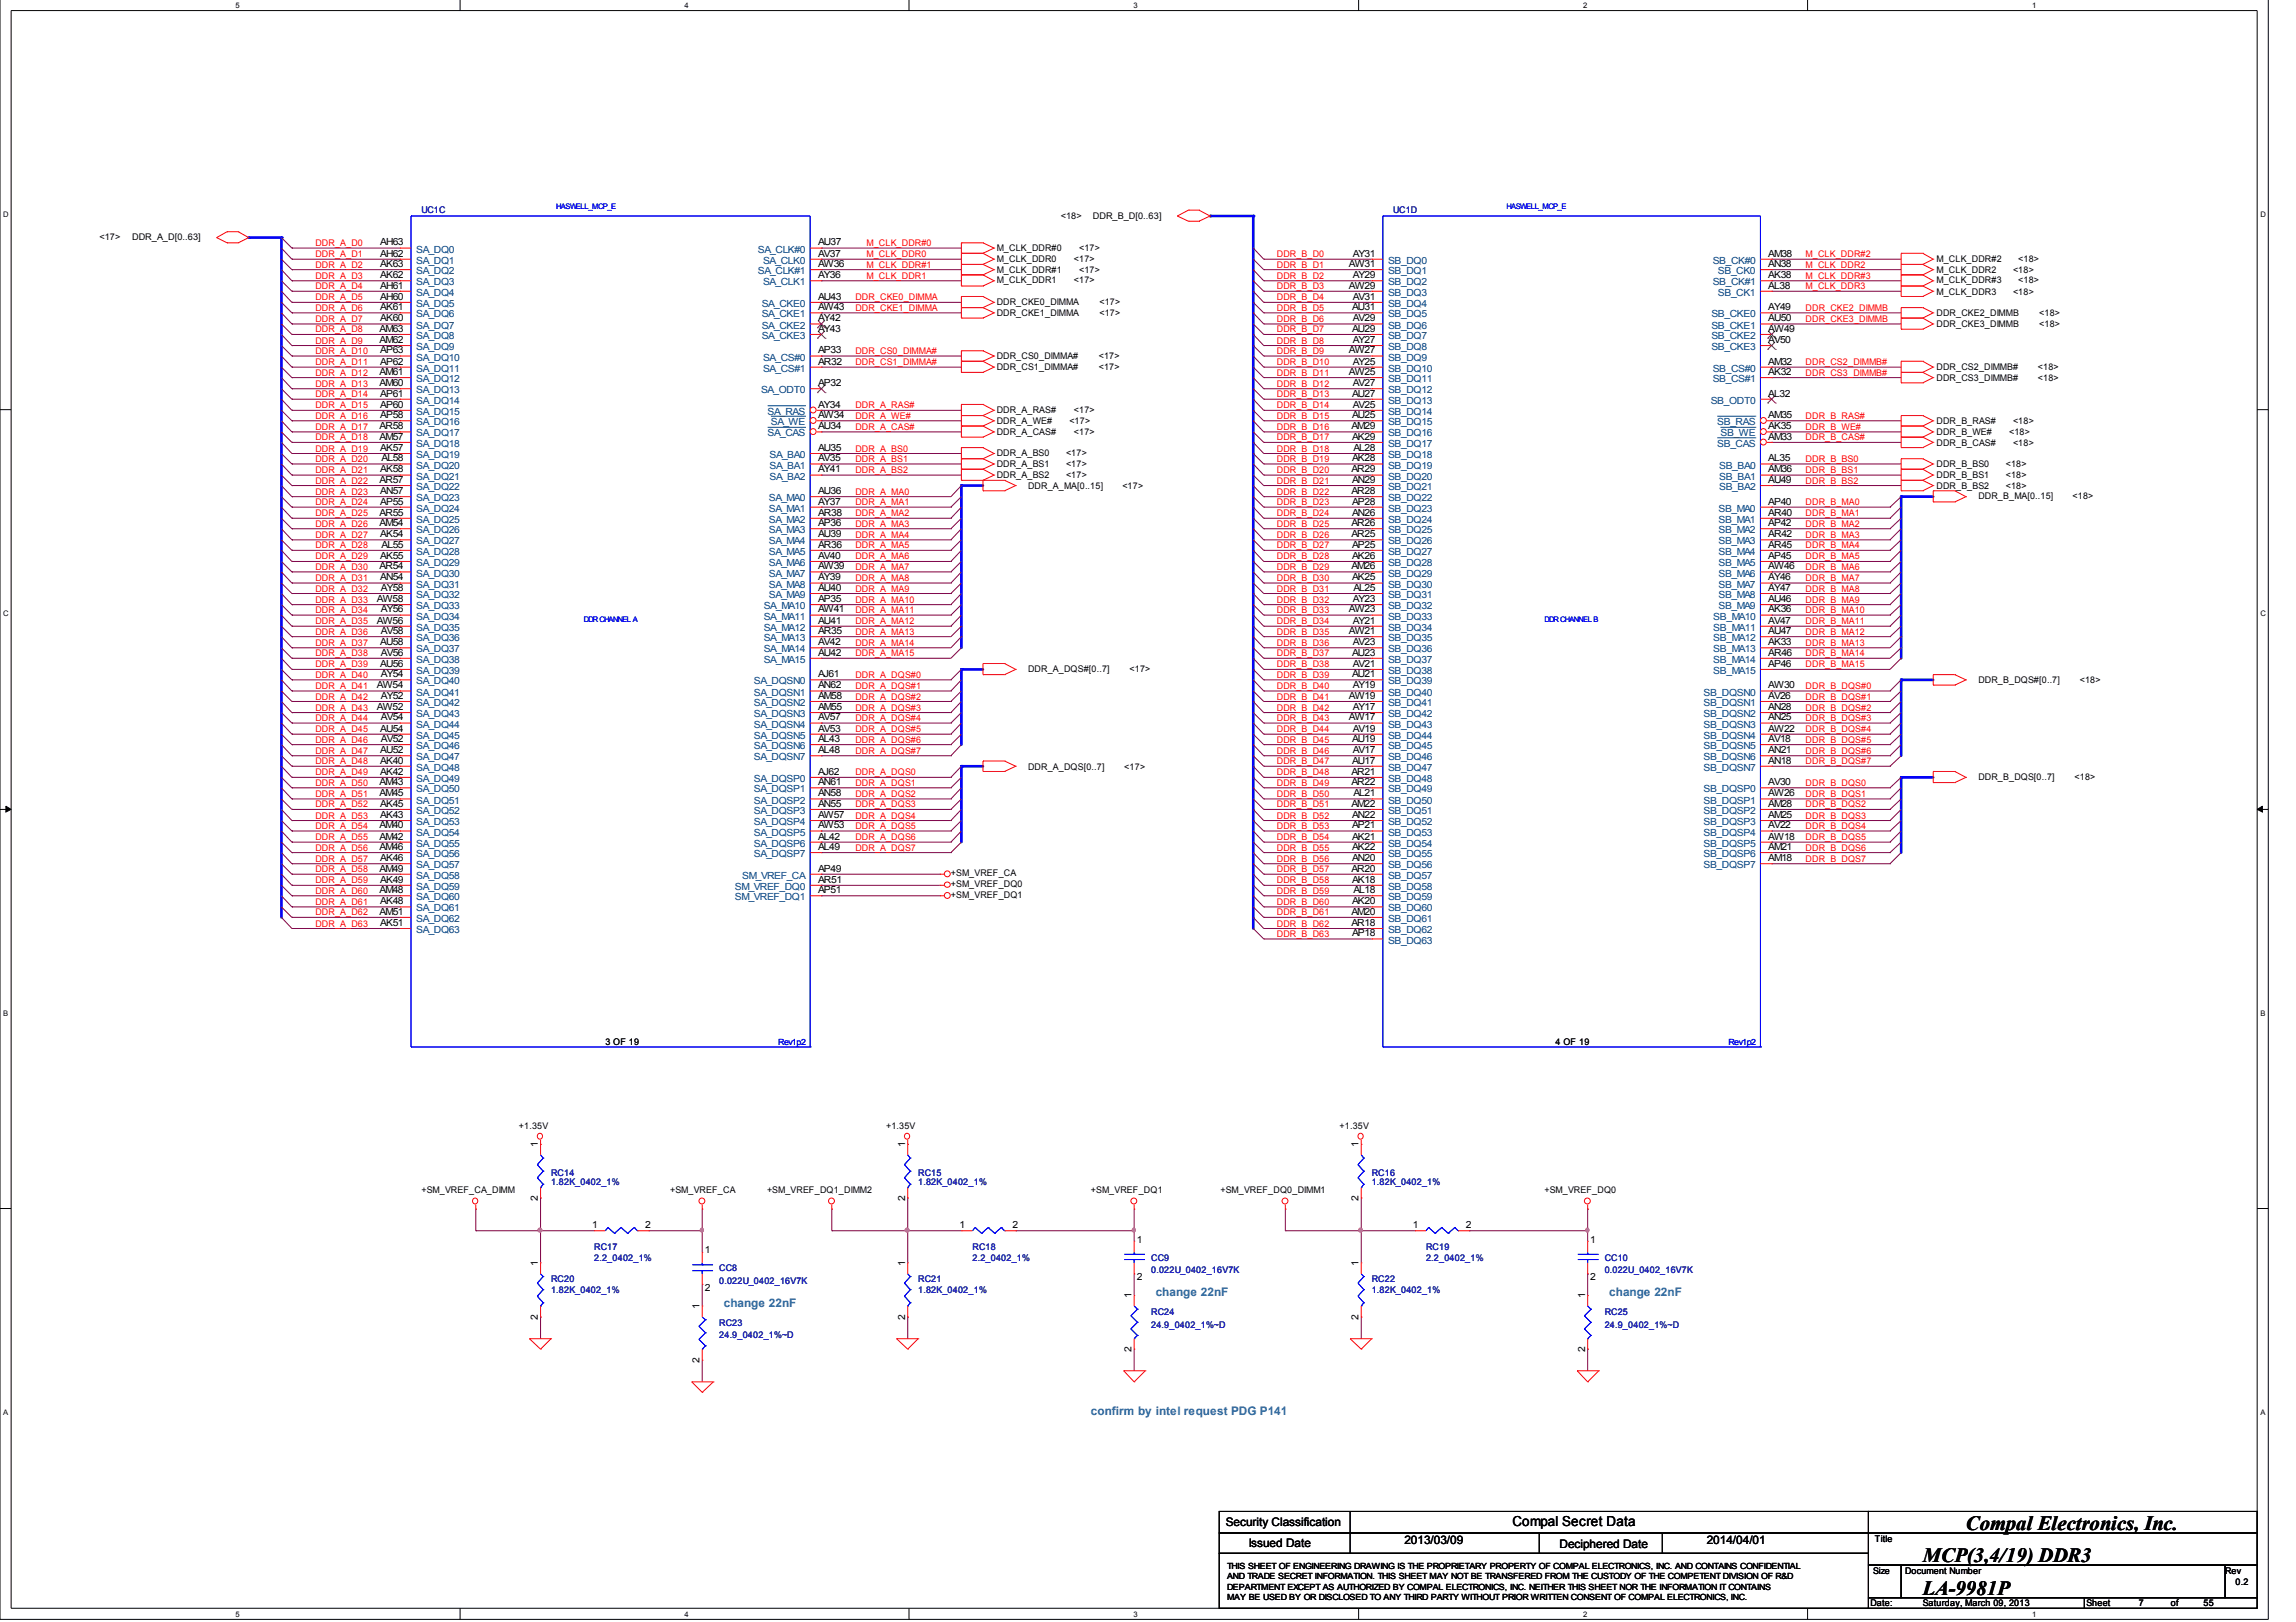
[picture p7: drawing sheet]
<svg xmlns="http://www.w3.org/2000/svg" width="297mm" height="210mm" viewBox="0 0 297 210" stroke-linecap="round" stroke-linejoin="round" font-family="sans-serif">
<defs><g id="words">
<g font-size="2.6">
<text x="248.8" y="202.2">MCP(3,4/19) DDR3</text>
<text x="254.3" y="198">Compal Electronics, Inc.</text>
<text x="248.8" y="206.4">LA-9981P</text>
</g>
<text font-size="1.8" x="195.7" y="197.5">Compal Secret Data</text>
<g font-size="1.5" fill="#0080c0">
<text x="149.5" y="167.7">change 22nF</text>
<text x="208.2" y="167.7">change 22nF</text>
<text x="93.6" y="169.1">change 22nF</text>
<text x="141.1" y="183.1">confirm by intel request PDG P141</text>
</g>
<g font-size="1.5">
<text x="158.6" y="197.5">Security Classification</text>
<text x="161.5" y="200.2">Issued Date</text>
<text x="181.7" y="199.8">2013/03/09</text>
<text x="201.8" y="200.3">Deciphered Date</text>
<text x="220.8" y="199.8">2014/04/01</text>
</g>
<g font-size="1.3">
<text x="49.2" y="31.8">AH63</text>
<text x="49.2" y="33.2">AH62</text>
<text x="49.2" y="34.6">AK63</text>
<text x="49.2" y="36">AK62</text>
<text x="105.8" y="36">AY36</text>
<text x="105.8" y="34.6">AW36</text>
<text x="105.8" y="33.2">AV37</text>
<text x="105.8" y="31.8">AU37</text>
<text x="174.5" y="34.6">AW31</text>
<text x="175" y="33.2">AY31</text>
<text x="175" y="36">AY29</text>
<text x="228.8" y="36">AK38</text>
<text x="228.8" y="34.6">AN38</text>
<text x="228.8" y="33.2">AM38</text>
<text x="49.2" y="37.4">AH61</text>
<text x="49.2" y="38.8">AH60</text>
<text x="49.2" y="40.1">AK61</text>
<text x="49.2" y="41.6">AK60</text>
<text x="105.8" y="41.6">AY42</text>
<text x="105.8" y="40.1">AW43</text>
<text x="105.8" y="38.8">AU43</text>
<text x="174.5" y="37.4">AW29</text>
<text x="174.9" y="40.1">AU31</text>
<text x="175" y="41.6">AV29</text>
<text x="175" y="38.8">AV31</text>
<text x="228.8" y="41.6">AU50</text>
<text x="228.8" y="40.1">AY49</text>
<text x="228.8" y="37.4">AL38</text>
<text x="49.1" y="42.9">AM63</text>
<text x="49.1" y="44.4">AM62</text>
<text x="49.2" y="45.7">AP63</text>
<text x="49.2" y="47.2">AP62</text>
<text x="105.8" y="42.9">AY43</text>
<text x="105.8" y="47.2">AR32</text>
<text x="105.8" y="45.7">AP33</text>
<text x="174.5" y="45.7">AW27</text>
<text x="174.9" y="42.9">AU29</text>
<text x="175" y="47.2">AY25</text>
<text x="175" y="44.4">AY27</text>
<text x="228.8" y="47.2">AM32</text>
<text x="228.8" y="42.9">AW49</text>
<text x="228.8" y="44.4">AV50</text>
<text x="49.1" y="48.5">AM61</text>
<text x="49.1" y="50">AM60</text>
<text x="49.2" y="51.3">AP61</text>
<text x="49.2" y="52.8">AP60</text>
<text x="105.8" y="50">AP32</text>
<text x="105.8" y="52.8">AY34</text>
<text x="174.5" y="48.5">AW25</text>
<text x="174.9" y="51.3">AU27</text>
<text x="175" y="52.8">AV25</text>
<text x="175" y="50">AV27</text>
<text x="228.8" y="48.5">AK32</text>
<text x="228.8" y="51.3">AL32</text>
<text x="49.1" y="55.6">AR58</text>
<text x="49.1" y="56.9">AM57</text>
<text x="49.2" y="54.1">AP58</text>
<text x="49.2" y="58.3">AK57</text>
<text x="49.4" y="59.7">AL58</text>
<text x="105.8" y="55.6">AU34</text>
<text x="105.8" y="54.1">AW34</text>
<text x="105.8" y="58.3">AU35</text>
<text x="105.8" y="59.7">AV35</text>
<text x="174.8" y="55.6">AM29</text>
<text x="174.9" y="54.1">AU25</text>
<text x="174.9" y="56.9">AK29</text>
<text x="174.9" y="59.7">AK28</text>
<text x="175.1" y="58.3">AL28</text>
<text x="228.8" y="55.6">AK35</text>
<text x="228.8" y="56.9">AM33</text>
<text x="228.8" y="59.7">AL35</text>
<text x="228.8" y="54.1">AM35</text>
<text x="49.1" y="62.5">AR57</text>
<text x="49.2" y="61.1">AK58</text>
<text x="49.2" y="63.9">AN57</text>
<text x="49.2" y="65.3">AP55</text>
<text x="105.8" y="61.1">AY41</text>
<text x="105.8" y="65.3">AY37</text>
<text x="105.8" y="63.9">AU36</text>
<text x="174.8" y="61.1">AR29</text>
<text x="174.8" y="63.9">AR28</text>
<text x="174.9" y="62.5">AN29</text>
<text x="174.9" y="65.3">AP28</text>
<text x="228.8" y="65.3">AP40</text>
<text x="228.8" y="62.5">AU49</text>
<text x="228.8" y="61.1">AM36</text>
<text x="49.1" y="66.7">AR55</text>
<text x="49.1" y="68.1">AM54</text>
<text x="49.2" y="69.5">AK54</text>
<text x="49.4" y="70.9">AL55</text>
<text x="105.8" y="66.7">AR38</text>
<text x="105.8" y="68.1">AP36</text>
<text x="105.8" y="69.5">AU39</text>
<text x="105.8" y="70.9">AR36</text>
<text x="174.8" y="69.5">AR25</text>
<text x="174.8" y="68.1">AR26</text>
<text x="174.9" y="70.9">AP25</text>
<text x="174.9" y="66.7">AN26</text>
<text x="228.8" y="70.9">AR45</text>
<text x="228.8" y="69.5">AR42</text>
<text x="228.8" y="68.1">AP42</text>
<text x="228.8" y="66.7">AR40</text>
<text x="48.8" y="77.9">AW58</text>
<text x="49.1" y="73.7">AR54</text>
<text x="49.2" y="72.3">AK55</text>
<text x="49.2" y="75.1">AN54</text>
<text x="49.3" y="76.5">AY58</text>
<text x="105.8" y="73.7">AW39</text>
<text x="105.8" y="72.3">AV40</text>
<text x="105.8" y="76.5">AU40</text>
<text x="105.8" y="75.1">AY39</text>
<text x="105.8" y="77.9">AP35</text>
<text x="174.8" y="73.7">AM26</text>
<text x="174.9" y="75.1">AK25</text>
<text x="174.9" y="72.3">AK26</text>
<text x="175" y="77.9">AY23</text>
<text x="175.1" y="76.5">AL25</text>
<text x="228.8" y="77.9">AU46</text>
<text x="228.8" y="76.5">AY47</text>
<text x="228.8" y="72.3">AP45</text>
<text x="228.8" y="73.7">AW46</text>
<text x="228.8" y="75.1">AY46</text>
<text x="48.8" y="80.7">AW56</text>
<text x="49.2" y="83.5">AU58</text>
<text x="49.3" y="79.3">AY56</text>
<text x="49.3" y="82.1">AV58</text>
<text x="105.8" y="79.3">AW41</text>
<text x="105.8" y="80.7">AU41</text>
<text x="105.8" y="83.5">AV42</text>
<text x="105.8" y="82.1">AR35</text>
<text x="174.5" y="82.1">AW21</text>
<text x="174.5" y="79.3">AW23</text>
<text x="175" y="83.5">AV23</text>
<text x="175" y="80.7">AY21</text>
<text x="228.8" y="83.5">AK33</text>
<text x="228.8" y="79.3">AK36</text>
<text x="228.8" y="80.7">AV47</text>
<text x="228.8" y="82.1">AU47</text>
<text x="48.8" y="89.1">AW54</text>
<text x="49.2" y="86.3">AU56</text>
<text x="49.3" y="84.9">AV56</text>
<text x="49.3" y="87.6">AY54</text>
<text x="105.8" y="84.9">AU42</text>
<text x="105.8" y="87.6">AJ61</text>
<text x="105.8" y="89.1">AN62</text>
<text x="174.9" y="84.9">AU23</text>
<text x="174.9" y="87.6">AU21</text>
<text x="175" y="89.1">AY19</text>
<text x="175" y="86.3">AV21</text>
<text x="228.8" y="89.1">AW30</text>
<text x="228.8" y="84.9">AR46</text>
<text x="228.8" y="86.3">AP46</text>
<text x="48.8" y="91.9">AW52</text>
<text x="49.2" y="94.7">AU54</text>
<text x="49.3" y="90.4">AY52</text>
<text x="49.3" y="93.2">AV54</text>
<text x="105.8" y="90.4">AM58</text>
<text x="105.8" y="91.9">AM55</text>
<text x="105.8" y="94.7">AV53</text>
<text x="105.8" y="93.2">AV57</text>
<text x="174.5" y="90.4">AW19</text>
<text x="174.5" y="93.2">AW17</text>
<text x="175" y="91.9">AY17</text>
<text x="175" y="94.7">AV19</text>
<text x="228.8" y="91.9">AN28</text>
<text x="228.8" y="93.2">AN25</text>
<text x="228.8" y="94.7">AW22</text>
<text x="228.8" y="90.4">AV26</text>
<text x="49.1" y="101.6">AM43</text>
<text x="49.2" y="97.5">AU52</text>
<text x="49.2" y="98.8">AK40</text>
<text x="49.2" y="100.3">AK42</text>
<text x="49.3" y="96">AV52</text>
<text x="105.8" y="97.5">AL48</text>
<text x="105.8" y="96">AL43</text>
<text x="105.8" y="101.6">AN61</text>
<text x="105.8" y="100.3">AJ62</text>
<text x="174.8" y="100.3">AR21</text>
<text x="174.8" y="101.6">AR22</text>
<text x="174.9" y="98.8">AU17</text>
<text x="174.9" y="96">AU19</text>
<text x="175" y="97.5">AV17</text>
<text x="228.8" y="98.8">AN18</text>
<text x="228.8" y="101.6">AV30</text>
<text x="228.8" y="97.5">AN21</text>
<text x="228.8" y="96">AV18</text>
<text x="49.1" y="103.1">AM45</text>
<text x="49.1" y="107.2">AM40</text>
<text x="49.2" y="104.4">AK45</text>
<text x="49.2" y="105.8">AK43</text>
<text x="105.8" y="105.8">AW57</text>
<text x="105.8" y="104.4">AN55</text>
<text x="105.8" y="103.1">AN58</text>
<text x="105.8" y="107.2">AW53</text>
<text x="174.8" y="104.4">AM22</text>
<text x="174.9" y="105.8">AN22</text>
<text x="174.9" y="107.2">AP21</text>
<text x="175.1" y="103.1">AL21</text>
<text x="228.8" y="107.2">AV22</text>
<text x="228.8" y="105.8">AM25</text>
<text x="228.8" y="104.4">AM28</text>
<text x="228.8" y="103.1">AW26</text>
<text x="49.1" y="108.6">AM42</text>
<text x="49.1" y="110">AM46</text>
<text x="49.1" y="112.8">AM49</text>
<text x="49.2" y="111.4">AK46</text>
<text x="105.8" y="108.6">AL42</text>
<text x="105.8" y="110">AL49</text>
<text x="105.8" y="112.8">AP49</text>
<text x="174.8" y="112.8">AR20</text>
<text x="174.9" y="111.4">AN20</text>
<text x="174.9" y="108.6">AK21</text>
<text x="174.9" y="110">AK22</text>
<text x="228.8" y="108.6">AW18</text>
<text x="228.8" y="110">AM21</text>
<text x="228.8" y="111.4">AM18</text>
<text x="49.1" y="115.6">AM48</text>
<text x="49.1" y="118.4">AM51</text>
<text x="49.2" y="114.2">AK49</text>
<text x="49.2" y="117">AK48</text>
<text x="49.2" y="119.8">AK51</text>
<text x="105.8" y="115.6">AP51</text>
<text x="105.8" y="114.2">AR51</text>
<text x="174.8" y="118.4">AM20</text>
<text x="174.8" y="119.8">AR18</text>
<text x="174.9" y="114.2">AK18</text>
<text x="174.9" y="117">AK20</text>
<text x="175.1" y="115.6">AL18</text>
<text x="174.9" y="121.2">AP18</text>
<text x="69.6" y="148.4" transform="rotate(-90 69.6 148.4)">1</text>
<text x="117.1" y="148.4" transform="rotate(-90 117.1 148.4)">1</text>
<text x="175.8" y="148.4" transform="rotate(-90 175.8 148.4)">1</text>
<text x="69.6" y="155.5" transform="rotate(-90 69.6 155.5)">2</text>
<text x="117.1" y="155.5" transform="rotate(-90 117.1 155.5)">2</text>
<text x="175.8" y="155.5" transform="rotate(-90 175.8 155.5)">2</text>
<text x="76.6" y="158.9">1</text>
<text x="83.5" y="158.9">2</text>
<text x="124.1" y="158.9">1</text>
<text x="131" y="158.9">2</text>
<text x="147.1" y="160.8">1</text>
<text x="182.8" y="158.9">1</text>
<text x="189.7" y="158.9">2</text>
<text x="205.7" y="160.8">1</text>
<text x="69.6" y="163.8" transform="rotate(-90 69.6 163.8)">1</text>
<text x="91.2" y="162.2">1</text>
<text x="91.2" y="167.1">2</text>
<text x="117.1" y="163.8" transform="rotate(-90 117.1 163.8)">1</text>
<text x="146.4" y="168" transform="rotate(-90 146.4 168)">1</text>
<text x="147.1" y="165.6">2</text>
<text x="175.8" y="163.8" transform="rotate(-90 175.8 163.8)">1</text>
<text x="205.1" y="168" transform="rotate(-90 205.1 168)">1</text>
<text x="205.7" y="165.6">2</text>
<text x="69.6" y="170.8" transform="rotate(-90 69.6 170.8)">2</text>
<text x="90.5" y="169.4" transform="rotate(-90 90.5 169.4)">1</text>
<text x="117.1" y="170.8" transform="rotate(-90 117.1 170.8)">2</text>
<text x="175.8" y="170.8" transform="rotate(-90 175.8 170.8)">2</text>
<text x="90.5" y="176.4" transform="rotate(-90 90.5 176.4)">2</text>
<text x="146.4" y="175" transform="rotate(-90 146.4 175)">2</text>
<text x="205.1" y="175" transform="rotate(-90 205.1 175)">2</text>
</g>
<g font-size="1.3" fill="#004080">
<text x="53.8" y="32.7">SA_DQ0</text>
<text x="53.8" y="34.1">SA_DQ1</text>
<text x="53.8" y="35.5">SA_DQ2</text>
<text x="98" y="35.5">SA_CLK#1</text>
<text x="98" y="32.7">SA_CLK#0</text>
<text x="98.7" y="34.1">SA_CLK0</text>
<text x="179.6" y="34.1">SB_DQ0</text>
<text x="179.6" y="35.5">SB_DQ1</text>
<text x="221.6" y="34.1">SB_CK#0</text>
<text x="222.2" y="35.5">SB_CK0</text>
<text x="53.8" y="36.9">SA_DQ3</text>
<text x="53.8" y="38.3">SA_DQ4</text>
<text x="53.8" y="39.7">SA_DQ5</text>
<text x="53.8" y="41.1">SA_DQ6</text>
<text x="98.6" y="41.1">SA_CKE1</text>
<text x="98.6" y="39.7">SA_CKE0</text>
<text x="98.7" y="36.9">SA_CLK1</text>
<text x="179.6" y="41.1">SB_DQ5</text>
<text x="179.6" y="36.9">SB_DQ2</text>
<text x="179.6" y="38.3">SB_DQ3</text>
<text x="179.6" y="39.7">SB_DQ4</text>
<text x="221.4" y="41.1">SB_CKE0</text>
<text x="221.6" y="36.9">SB_CK#1</text>
<text x="222.2" y="38.3">SB_CK1</text>
<text x="53.8" y="42.5">SA_DQ7</text>
<text x="53.8" y="43.9">SA_DQ8</text>
<text x="53.8" y="45.3">SA_DQ9</text>
<text x="53.8" y="46.7">SA_DQ10</text>
<text x="98.6" y="42.5">SA_CKE2</text>
<text x="98.6" y="43.9">SA_CKE3</text>
<text x="98.7" y="46.7">SA_CS#0</text>
<text x="179.6" y="42.5">SB_DQ6</text>
<text x="179.6" y="43.9">SB_DQ7</text>
<text x="179.6" y="45.3">SB_DQ8</text>
<text x="179.6" y="46.7">SB_DQ9</text>
<text x="221.4" y="42.5">SB_CKE1</text>
<text x="221.4" y="43.9">SB_CKE2</text>
<text x="221.4" y="45.3">SB_CKE3</text>
<text x="53.8" y="48.1">SA_DQ11</text>
<text x="53.8" y="49.5">SA_DQ12</text>
<text x="53.8" y="50.9">SA_DQ13</text>
<text x="53.8" y="52.3">SA_DQ14</text>
<text x="53.8" y="53.7">SA_DQ15</text>
<text x="98.5" y="50.9">SA_ODT0</text>
<text x="98.7" y="48.1">SA_CS#1</text>
<text x="99.3" y="53.7">SA_RAS</text>
<text x="179.6" y="48.1">SB_DQ10</text>
<text x="179.6" y="49.5">SB_DQ11</text>
<text x="179.6" y="52.3">SB_DQ13</text>
<text x="179.6" y="53.7">SB_DQ14</text>
<text x="179.6" y="50.9">SB_DQ12</text>
<text x="221.3" y="52.3">SB_ODT0</text>
<text x="221.6" y="49.5">SB_CS#1</text>
<text x="221.6" y="48.1">SB_CS#0</text>
<text x="53.8" y="55">SA_DQ16</text>
<text x="53.8" y="56.5">SA_DQ17</text>
<text x="53.8" y="57.8">SA_DQ18</text>
<text x="53.8" y="59.3">SA_DQ19</text>
<text x="99.3" y="56.5">SA_CAS</text>
<text x="99.6" y="59.3">SA_BA0</text>
<text x="99.7" y="55">SA_WE</text>
<text x="179.6" y="55">SB_DQ15</text>
<text x="179.6" y="56.5">SB_DQ16</text>
<text x="179.6" y="57.8">SB_DQ17</text>
<text x="179.6" y="59.3">SB_DQ18</text>
<text x="222.2" y="57.8">SB_CAS</text>
<text x="222.2" y="55">SB_RAS</text>
<text x="222.6" y="56.5">SB_WE</text>
<text x="53.8" y="60.6">SA_DQ20</text>
<text x="53.8" y="62.1">SA_DQ21</text>
<text x="53.8" y="63.4">SA_DQ22</text>
<text x="53.8" y="64.9">SA_DQ23</text>
<text x="99.5" y="64.9">SA_MA0</text>
<text x="99.6" y="60.6">SA_BA1</text>
<text x="99.6" y="62.1">SA_BA2</text>
<text x="179.6" y="62.1">SB_DQ20</text>
<text x="179.6" y="63.4">SB_DQ21</text>
<text x="179.6" y="64.9">SB_DQ22</text>
<text x="179.6" y="60.6">SB_DQ19</text>
<text x="222.4" y="63.4">SB_BA2</text>
<text x="222.4" y="60.6">SB_BA0</text>
<text x="222.4" y="62.1">SB_BA1</text>
<text x="53.8" y="67.7">SA_DQ25</text>
<text x="53.8" y="71.8">SA_DQ28</text>
<text x="53.8" y="66.2">SA_DQ24</text>
<text x="53.8" y="70.5">SA_DQ27</text>
<text x="53.8" y="69">SA_DQ26</text>
<text x="99.5" y="66.2">SA_MA1</text>
<text x="99.5" y="67.7">SA_MA2</text>
<text x="99.5" y="69">SA_MA3</text>
<text x="99.5" y="70.5">SA_MA4</text>
<text x="99.5" y="71.8">SA_MA5</text>
<text x="179.6" y="70.5">SB_DQ26</text>
<text x="179.6" y="69">SB_DQ25</text>
<text x="179.6" y="71.8">SB_DQ27</text>
<text x="179.6" y="66.2">SB_DQ23</text>
<text x="179.6" y="67.7">SB_DQ24</text>
<text x="222.3" y="71.8">SB_MA4</text>
<text x="222.3" y="70.5">SB_MA3</text>
<text x="222.3" y="69">SB_MA2</text>
<text x="222.3" y="66.2">SB_MA0</text>
<text x="222.3" y="67.7">SB_MA1</text>
<text x="53.8" y="73.3">SA_DQ29</text>
<text x="53.8" y="74.6">SA_DQ30</text>
<text x="53.8" y="76">SA_DQ31</text>
<text x="53.8" y="77.4">SA_DQ32</text>
<text x="99.5" y="74.6">SA_MA7</text>
<text x="99.5" y="73.3">SA_MA6</text>
<text x="99.5" y="77.4">SA_MA9</text>
<text x="99.5" y="76">SA_MA8</text>
<text x="179.6" y="77.4">SB_DQ31</text>
<text x="179.6" y="76">SB_DQ30</text>
<text x="179.6" y="73.3">SB_DQ28</text>
<text x="179.6" y="74.6">SB_DQ29</text>
<text x="222.3" y="77.4">SB_MA8</text>
<text x="222.3" y="73.3">SB_MA5</text>
<text x="222.3" y="74.6">SB_MA6</text>
<text x="222.3" y="76">SB_MA7</text>
<text x="53.8" y="78.8">SA_DQ33</text>
<text x="53.8" y="80.2">SA_DQ34</text>
<text x="53.8" y="81.6">SA_DQ35</text>
<text x="53.8" y="83">SA_DQ36</text>
<text x="98.8" y="80.2">SA_MA11</text>
<text x="98.8" y="81.6">SA_MA12</text>
<text x="98.8" y="78.8">SA_MA10</text>
<text x="98.8" y="83">SA_MA13</text>
<text x="179.6" y="83">SB_DQ35</text>
<text x="179.6" y="78.8">SB_DQ32</text>
<text x="179.6" y="80.2">SB_DQ33</text>
<text x="179.6" y="81.6">SB_DQ34</text>
<text x="221.7" y="80.2">SB_MA10</text>
<text x="221.7" y="81.6">SB_MA11</text>
<text x="221.7" y="83">SB_MA12</text>
<text x="222.3" y="78.8">SB_MA9</text>
<text x="53.8" y="84.4">SA_DQ37</text>
<text x="53.8" y="85.8">SA_DQ38</text>
<text x="53.8" y="87.2">SA_DQ39</text>
<text x="53.8" y="88.6">SA_DQ40</text>
<text x="97.5" y="88.6">SA_DQSN0</text>
<text x="98.8" y="84.4">SA_MA14</text>
<text x="98.8" y="85.8">SA_MA15</text>
<text x="179.6" y="84.4">SB_DQ36</text>
<text x="179.6" y="85.8">SB_DQ37</text>
<text x="179.6" y="87.2">SB_DQ38</text>
<text x="179.6" y="88.6">SB_DQ39</text>
<text x="221.7" y="85.8">SB_MA14</text>
<text x="221.7" y="87.2">SB_MA15</text>
<text x="221.7" y="84.4">SB_MA13</text>
<text x="53.8" y="90">SA_DQ41</text>
<text x="53.8" y="91.4">SA_DQ42</text>
<text x="53.8" y="92.8">SA_DQ43</text>
<text x="53.8" y="94.2">SA_DQ44</text>
<text x="53.8" y="95.6">SA_DQ45</text>
<text x="97.5" y="91.4">SA_DQSN2</text>
<text x="97.5" y="90">SA_DQSN1</text>
<text x="97.5" y="92.8">SA_DQSN3</text>
<text x="97.5" y="95.6">SA_DQSN5</text>
<text x="97.5" y="94.2">SA_DQSN4</text>
<text x="179.6" y="91.4">SB_DQ41</text>
<text x="179.6" y="92.8">SB_DQ42</text>
<text x="179.6" y="94.2">SB_DQ43</text>
<text x="179.6" y="95.6">SB_DQ44</text>
<text x="179.6" y="90">SB_DQ40</text>
<text x="220.4" y="92.8">SB_DQSN2</text>
<text x="220.4" y="94.2">SB_DQSN3</text>
<text x="220.4" y="95.6">SB_DQSN4</text>
<text x="220.4" y="91.4">SB_DQSN1</text>
<text x="220.4" y="90">SB_DQSN0</text>
<text x="53.8" y="97">SA_DQ46</text>
<text x="53.8" y="98.4">SA_DQ47</text>
<text x="53.8" y="99.8">SA_DQ48</text>
<text x="53.8" y="101.2">SA_DQ49</text>
<text x="97.5" y="98.4">SA_DQSN7</text>
<text x="97.5" y="97">SA_DQSN6</text>
<text x="97.5" y="101.2">SA_DQSP0</text>
<text x="179.6" y="98.4">SB_DQ46</text>
<text x="179.6" y="99.8">SB_DQ47</text>
<text x="179.6" y="101.2">SB_DQ48</text>
<text x="179.6" y="97">SB_DQ45</text>
<text x="220.4" y="99.8">SB_DQSN7</text>
<text x="220.4" y="98.4">SB_DQSN6</text>
<text x="220.4" y="97">SB_DQSN5</text>
<text x="53.8" y="102.5">SA_DQ50</text>
<text x="53.8" y="104">SA_DQ51</text>
<text x="53.8" y="105.3">SA_DQ52</text>
<text x="53.8" y="106.8">SA_DQ53</text>
<text x="97.5" y="102.5">SA_DQSP1</text>
<text x="97.5" y="106.8">SA_DQSP4</text>
<text x="97.5" y="105.3">SA_DQSP3</text>
<text x="97.5" y="104">SA_DQSP2</text>
<text x="179.6" y="105.3">SB_DQ51</text>
<text x="179.6" y="106.8">SB_DQ52</text>
<text x="179.6" y="102.5">SB_DQ49</text>
<text x="179.6" y="104">SB_DQ50</text>
<text x="220.4" y="106.8">SB_DQSP3</text>
<text x="220.4" y="105.3">SB_DQSP2</text>
<text x="220.4" y="102.5">SB_DQSP0</text>
<text x="220.4" y="104">SB_DQSP1</text>
<text x="53.8" y="108.1">SA_DQ54</text>
<text x="53.8" y="109.6">SA_DQ55</text>
<text x="53.8" y="110.9">SA_DQ56</text>
<text x="53.8" y="112.4">SA_DQ57</text>
<text x="53.8" y="113.7">SA_DQ58</text>
<text x="96" y="113.7">SM_VREF_CA</text>
<text x="97.5" y="109.6">SA_DQSP6</text>
<text x="97.5" y="108.1">SA_DQSP5</text>
<text x="97.5" y="110.9">SA_DQSP7</text>
<text x="179.6" y="113.7">SB_DQ57</text>
<text x="179.6" y="112.4">SB_DQ56</text>
<text x="179.6" y="108.1">SB_DQ53</text>
<text x="179.6" y="109.6">SB_DQ54</text>
<text x="179.6" y="110.9">SB_DQ55</text>
<text x="220.4" y="108.1">SB_DQSP4</text>
<text x="220.4" y="109.6">SB_DQSP5</text>
<text x="220.4" y="110.9">SB_DQSP6</text>
<text x="220.4" y="112.4">SB_DQSP7</text>
<text x="53.8" y="115.2">SA_DQ59</text>
<text x="53.8" y="116.5">SA_DQ60</text>
<text x="53.8" y="118">SA_DQ61</text>
<text x="53.8" y="119.3">SA_DQ62</text>
<text x="95.1" y="116.5">SM_VREF_DQ1</text>
<text x="95.1" y="115.2">SM_VREF_DQ0</text>
<text x="179.6" y="119.3">SB_DQ61</text>
<text x="179.6" y="115.2">SB_DQ58</text>
<text x="179.6" y="116.5">SB_DQ59</text>
<text x="179.6" y="118">SB_DQ60</text>
<text x="53.8" y="120.7">SA_DQ63</text>
<text x="179.6" y="122.1">SB_DQ63</text>
<text x="179.6" y="120.7">SB_DQ62</text>
</g>
<g font-size="1.2" fill="#000080">
<text x="54.5" y="27.6">UC1C</text>
<text x="180.3" y="27.6">UC1D</text>
<text x="71.3" y="152.2">RC14</text>
<text x="71.3" y="153.3">1.82K_0402_1%</text>
<text x="118.8" y="152.2">RC15</text>
<text x="118.8" y="153.3">1.82K_0402_1%</text>
<text x="177.5" y="152.2">RC16</text>
<text x="177.5" y="153.3">1.82K_0402_1%</text>
<text x="76.9" y="161.7">RC17</text>
<text x="125.8" y="161.7">RC18</text>
<text x="184.5" y="161.7">RC19</text>
<text x="71.3" y="166">RC20</text>
<text x="71.3" y="167.3">1.82K_0402_1%</text>
<text x="76.9" y="163.2">2.2_0402_1%</text>
<text x="93" y="164.5">CC8</text>
<text x="93" y="166.2">0.022U_0402_16V7K</text>
<text x="118.8" y="166">RC21</text>
<text x="118.8" y="167.3">1.82K_0402_1%</text>
<text x="125.8" y="163.2">2.2_0402_1%</text>
<text x="148.9" y="163.2">CC9</text>
<text x="148.9" y="164.8">0.022U_0402_16V7K</text>
<text x="177.5" y="166">RC22</text>
<text x="177.5" y="167.3">1.82K_0402_1%</text>
<text x="184.5" y="163.2">2.2_0402_1%</text>
<text x="207.6" y="163.2">CC10</text>
<text x="207.6" y="164.8">0.022U_0402_16V7K</text>
<text x="93" y="171.5">RC23</text>
<text x="93" y="173.2">24.9_0402_1%~D</text>
<text x="148.9" y="170.1">RC24</text>
<text x="148.9" y="171.8">24.9_0402_1%~D</text>
<text x="207.6" y="170.1">RC25</text>
<text x="207.6" y="171.8">24.9_0402_1%~D</text>
</g>
<g font-size="1.2">
<text x="137.2" y="28.3">&lt;18&gt;</text>
<text x="141.4" y="28.3">DDR_B_D[0..63]</text>
<text x="12.9" y="31.1">&lt;17&gt;</text>
<text x="17.1" y="31.1">DDR_A_D[0..63]</text>
<text x="128.9" y="32.5">M_CLK_DDR#0</text>
<text x="128.9" y="33.9">M_CLK_DDR0</text>
<text x="128.9" y="35.3">M_CLK_DDR#1</text>
<text x="138.9" y="33.9">&lt;17&gt;</text>
<text x="139.6" y="32.5">&lt;17&gt;</text>
<text x="139.6" y="35.3">&lt;17&gt;</text>
<text x="250.5" y="33.9">M_CLK_DDR#2</text>
<text x="250.5" y="35.3">M_CLK_DDR2</text>
<text x="260.4" y="35.3">&lt;18&gt;</text>
<text x="261.1" y="33.9">&lt;18&gt;</text>
<text x="128.9" y="39.5">DDR_CKE0_DIMMA</text>
<text x="128.9" y="40.9">DDR_CKE1_DIMMA</text>
<text x="128.9" y="36.7">M_CLK_DDR1</text>
<text x="138.9" y="36.7">&lt;17&gt;</text>
<text x="142.2" y="39.5">&lt;17&gt;</text>
<text x="142.2" y="40.9">&lt;17&gt;</text>
<text x="250.5" y="36.7">M_CLK_DDR#3</text>
<text x="250.5" y="40.9">DDR_CKE2_DIMMB</text>
<text x="250.5" y="38.1">M_CLK_DDR3</text>
<text x="260.4" y="38.1">&lt;18&gt;</text>
<text x="261.1" y="36.7">&lt;18&gt;</text>
<text x="263.8" y="40.9">&lt;18&gt;</text>
<text x="128.9" y="46.5">DDR_CS0_DIMMA#</text>
<text x="128.9" y="47.9">DDR_CS1_DIMMA#</text>
<text x="142.2" y="46.5">&lt;17&gt;</text>
<text x="142.2" y="47.9">&lt;17&gt;</text>
<text x="250.5" y="47.9">DDR_CS2_DIMMB#</text>
<text x="250.5" y="42.3">DDR_CKE3_DIMMB</text>
<text x="263.7" y="47.9">&lt;18&gt;</text>
<text x="263.8" y="42.3">&lt;18&gt;</text>
<text x="128.9" y="53.4">DDR_A_RAS#</text>
<text x="138.9" y="53.4">&lt;17&gt;</text>
<text x="250.5" y="49.3">DDR_CS3_DIMMB#</text>
<text x="263.7" y="49.3">&lt;18&gt;</text>
<text x="128.9" y="54.9">DDR_A_WE#</text>
<text x="128.9" y="56.2">DDR_A_CAS#</text>
<text x="128.9" y="59">DDR_A_BS0</text>
<text x="137.9" y="59">&lt;17&gt;</text>
<text x="138.3" y="54.9">&lt;17&gt;</text>
<text x="138.9" y="56.2">&lt;17&gt;</text>
<text x="250.5" y="54.9">DDR_B_RAS#</text>
<text x="250.5" y="56.2">DDR_B_WE#</text>
<text x="250.5" y="57.7">DDR_B_CAS#</text>
<text x="259.9" y="56.2">&lt;18&gt;</text>
<text x="260.4" y="54.9">&lt;18&gt;</text>
<text x="260.4" y="57.7">&lt;18&gt;</text>
<text x="128.9" y="61.8">DDR_A_BS2</text>
<text x="128.9" y="60.5">DDR_A_BS1</text>
<text x="133" y="63.3">DDR_A_MA[0..15]</text>
<text x="137.9" y="61.8">&lt;17&gt;</text>
<text x="137.9" y="60.5">&lt;17&gt;</text>
<text x="145.2" y="63.3">&lt;17&gt;</text>
<text x="250.5" y="61.8">DDR_B_BS1</text>
<text x="250.5" y="63.3">DDR_B_BS2</text>
<text x="250.5" y="60.5">DDR_B_BS0</text>
<text x="255.9" y="64.6">DDR_B_MA[0..15]</text>
<text x="259.5" y="61.8">&lt;18&gt;</text>
<text x="259.5" y="63.3">&lt;18&gt;</text>
<text x="259.5" y="60.5">&lt;18&gt;</text>
<text x="268.1" y="64.6">&lt;18&gt;</text>
<text x="133" y="87">DDR_A_DQS#[0..7]</text>
<text x="146.1" y="87">&lt;17&gt;</text>
<text x="255.9" y="88.4">DDR_B_DQS#[0..7]</text>
<text x="269.1" y="88.4">&lt;18&gt;</text>
<text x="133" y="99.6">DDR_A_DQS[0..7]</text>
<text x="145.5" y="99.6">&lt;17&gt;</text>
<text x="255.9" y="100.9">DDR_B_DQS[0..7]</text>
<text x="268.4" y="100.9">&lt;18&gt;</text>
<text x="123" y="113.4">+SM_VREF_CA</text>
<text x="123" y="114.8">+SM_VREF_DQ0</text>
<text x="123" y="116.2">+SM_VREF_DQ1</text>
<text x="78.3" y="135.2">3 OF 19</text>
<text x="201.3" y="135.2">4 OF 19</text>
<text x="67.1" y="146.1">+1.35V</text>
<text x="114.6" y="146.1">+1.35V</text>
<text x="173.3" y="146.1">+1.35V</text>
<text x="54.5" y="154.4">+SM_VREF_CA_DIMM</text>
<text x="86.7" y="154.4">+SM_VREF_CA</text>
<text x="99.2" y="154.4">+SM_VREF_DQ1_DIMM2</text>
<text x="141.1" y="154.4">+SM_VREF_DQ1</text>
<text x="157.9" y="154.4">+SM_VREF_DQ0_DIMM1</text>
<text x="199.8" y="154.4">+SM_VREF_DQ0</text>
<text x="242.3" y="203.6">Size</text>
<text x="242.6" y="199.6">Title</text>
<text x="246.5" y="203.6">Document Number</text>
<text x="287.9" y="203.6">Rev</text>
<text x="242" y="207.9">Date:</text>
<text x="248.8" y="207.9">Saturday, March 09, 2013</text>
<text x="269.9" y="207.9">Sheet</text>
<text x="276.7" y="207.9">7</text>
<text x="280.8" y="207.9">of</text>
<text x="285.1" y="207.9">55</text>
<text x="289.2" y="205.1">0.2</text>
</g>
<g font-size="1.2" fill="#f00">
<text x="40.8" y="31.8">DDR_A_D0</text>
<text x="40.8" y="33.3">DDR_A_D1</text>
<text x="40.8" y="34.6">DDR_A_D2</text>
<text x="112.1" y="33.3">M_CLK_DDR0</text>
<text x="112.1" y="31.8">M_CLK_DDR#0</text>
<text x="112.1" y="34.6">M_CLK_DDR#1</text>
<text x="165.2" y="34.6">DDR_B_D1</text>
<text x="165.2" y="33.3">DDR_B_D0</text>
<text x="233.6" y="33.3">M_CLK_DDR#2</text>
<text x="233.6" y="34.6">M_CLK_DDR2</text>
<text x="40.8" y="36.1">DDR_A_D3</text>
<text x="40.8" y="37.4">DDR_A_D4</text>
<text x="40.8" y="38.9">DDR_A_D5</text>
<text x="40.8" y="40.2">DDR_A_D6</text>
<text x="40.8" y="41.7">DDR_A_D7</text>
<text x="110.7" y="40.2">DDR_CKE1_DIMMA</text>
<text x="110.7" y="38.9">DDR_CKE0_DIMMA</text>
<text x="112.1" y="36.1">M_CLK_DDR1</text>
<text x="165.2" y="37.4">DDR_B_D3</text>
<text x="165.2" y="40.2">DDR_B_D5</text>
<text x="165.2" y="38.9">DDR_B_D4</text>
<text x="165.2" y="41.7">DDR_B_D6</text>
<text x="165.2" y="36.1">DDR_B_D2</text>
<text x="233.6" y="40.2">DDR_CKE2_DIMMB</text>
<text x="233.6" y="41.7">DDR_CKE3_DIMMB</text>
<text x="233.6" y="37.4">M_CLK_DDR3</text>
<text x="233.6" y="36.1">M_CLK_DDR#3</text>
<text x="40.8" y="44.5">DDR_A_D9</text>
<text x="40.8" y="43">DDR_A_D8</text>
<text x="40.8" y="45.8">DDR_A_D10</text>
<text x="40.8" y="47.3">DDR_A_D11</text>
<text x="110.7" y="47.3">DDR_CS1_DIMMA#</text>
<text x="110.7" y="45.8">DDR_CS0_DIMMA#</text>
<text x="165.2" y="44.5">DDR_B_D8</text>
<text x="165.2" y="47.3">DDR_B_D10</text>
<text x="165.2" y="43">DDR_B_D7</text>
<text x="165.2" y="45.8">DDR_B_D9</text>
<text x="233.6" y="47.3">DDR_CS2_DIMMB#</text>
<text x="40.8" y="51.4">DDR_A_D14</text>
<text x="40.8" y="50.1">DDR_A_D13</text>
<text x="40.8" y="48.6">DDR_A_D12</text>
<text x="40.8" y="52.8">DDR_A_D15</text>
<text x="110.7" y="52.8">DDR_A_RAS#</text>
<text x="165.2" y="51.4">DDR_B_D13</text>
<text x="165.2" y="52.8">DDR_B_D14</text>
<text x="165.2" y="50.1">DDR_B_D12</text>
<text x="165.2" y="48.6">DDR_B_D11</text>
<text x="233.6" y="48.6">DDR_CS3_DIMMB#</text>
<text x="40.8" y="57">DDR_A_D18</text>
<text x="40.8" y="55.6">DDR_A_D17</text>
<text x="40.8" y="54.2">DDR_A_D16</text>
<text x="40.8" y="59.8">DDR_A_D20</text>
<text x="40.8" y="58.4">DDR_A_D19</text>
<text x="110.7" y="58.4">DDR_A_BS0</text>
<text x="110.7" y="59.8">DDR_A_BS1</text>
<text x="110.7" y="54.2">DDR_A_WE#</text>
<text x="110.7" y="55.6">DDR_A_CAS#</text>
<text x="165.2" y="59.8">DDR_B_D19</text>
<text x="165.2" y="57">DDR_B_D17</text>
<text x="165.2" y="54.2">DDR_B_D15</text>
<text x="165.2" y="58.4">DDR_B_D18</text>
<text x="165.2" y="55.6">DDR_B_D16</text>
<text x="233.6" y="59.8">DDR_B_BS0</text>
<text x="233.6" y="57">DDR_B_CAS#</text>
<text x="233.6" y="54.2">DDR_B_RAS#</text>
<text x="233.6" y="55.6">DDR_B_WE#</text>
<text x="40.8" y="64">DDR_A_D23</text>
<text x="40.8" y="65.4">DDR_A_D24</text>
<text x="40.8" y="62.6">DDR_A_D22</text>
<text x="40.8" y="61.2">DDR_A_D21</text>
<text x="110.7" y="64">DDR_A_MA0</text>
<text x="110.7" y="65.4">DDR_A_MA1</text>
<text x="110.7" y="61.2">DDR_A_BS2</text>
<text x="165.2" y="62.6">DDR_B_D21</text>
<text x="165.2" y="61.2">DDR_B_D20</text>
<text x="165.2" y="64">DDR_B_D22</text>
<text x="165.2" y="65.4">DDR_B_D23</text>
<text x="233.6" y="62.6">DDR_B_BS2</text>
<text x="233.6" y="61.2">DDR_B_BS1</text>
<text x="233.6" y="65.4">DDR_B_MA0</text>
<text x="40.8" y="69.6">DDR_A_D27</text>
<text x="40.8" y="71">DDR_A_D28</text>
<text x="40.8" y="66.8">DDR_A_D25</text>
<text x="40.8" y="68.2">DDR_A_D26</text>
<text x="110.7" y="68.2">DDR_A_MA3</text>
<text x="110.7" y="66.8">DDR_A_MA2</text>
<text x="110.7" y="71">DDR_A_MA5</text>
<text x="110.7" y="69.6">DDR_A_MA4</text>
<text x="165.2" y="69.6">DDR_B_D26</text>
<text x="165.2" y="68.2">DDR_B_D25</text>
<text x="165.2" y="71">DDR_B_D27</text>
<text x="165.2" y="66.8">DDR_B_D24</text>
<text x="233.6" y="68.2">DDR_B_MA2</text>
<text x="233.6" y="66.8">DDR_B_MA1</text>
<text x="233.6" y="71">DDR_B_MA4</text>
<text x="233.6" y="69.6">DDR_B_MA3</text>
<text x="40.8" y="72.4">DDR_A_D29</text>
<text x="40.8" y="73.8">DDR_A_D30</text>
<text x="40.8" y="75.2">DDR_A_D31</text>
<text x="40.8" y="78">DDR_A_D33</text>
<text x="40.8" y="76.6">DDR_A_D32</text>
<text x="110.7" y="73.8">DDR_A_MA7</text>
<text x="110.7" y="75.2">DDR_A_MA8</text>
<text x="110.7" y="78">DDR_A_MA10</text>
<text x="110.7" y="76.6">DDR_A_MA9</text>
<text x="110.7" y="72.4">DDR_A_MA6</text>
<text x="165.2" y="73.8">DDR_B_D29</text>
<text x="165.2" y="78">DDR_B_D32</text>
<text x="165.2" y="76.6">DDR_B_D31</text>
<text x="165.2" y="75.2">DDR_B_D30</text>
<text x="165.2" y="72.4">DDR_B_D28</text>
<text x="233.6" y="78">DDR_B_MA9</text>
<text x="233.6" y="72.4">DDR_B_MA5</text>
<text x="233.6" y="75.2">DDR_B_MA7</text>
<text x="233.6" y="73.8">DDR_B_MA6</text>
<text x="233.6" y="76.6">DDR_B_MA8</text>
<text x="40.8" y="80.8">DDR_A_D35</text>
<text x="40.8" y="82.1">DDR_A_D36</text>
<text x="40.8" y="83.6">DDR_A_D37</text>
<text x="40.8" y="79.3">DDR_A_D34</text>
<text x="110.7" y="82.1">DDR_A_MA13</text>
<text x="110.7" y="83.6">DDR_A_MA14</text>
<text x="110.7" y="79.3">DDR_A_MA11</text>
<text x="110.7" y="80.8">DDR_A_MA12</text>
<text x="165.2" y="82.1">DDR_B_D35</text>
<text x="165.2" y="80.8">DDR_B_D34</text>
<text x="165.2" y="83.6">DDR_B_D36</text>
<text x="165.2" y="79.3">DDR_B_D33</text>
<text x="233.6" y="79.3">DDR_B_MA10</text>
<text x="233.6" y="83.6">DDR_B_MA13</text>
<text x="233.6" y="80.8">DDR_B_MA11</text>
<text x="233.6" y="82.1">DDR_B_MA12</text>
<text x="40.8" y="86.4">DDR_A_D39</text>
<text x="40.8" y="84.9">DDR_A_D38</text>
<text x="40.8" y="87.7">DDR_A_D40</text>
<text x="40.8" y="89.2">DDR_A_D41</text>
<text x="110.7" y="89.2">DDR_A_DQS#1</text>
<text x="110.7" y="87.7">DDR_A_DQS#0</text>
<text x="110.7" y="84.9">DDR_A_MA15</text>
<text x="165.2" y="86.4">DDR_B_D38</text>
<text x="165.2" y="89.2">DDR_B_D40</text>
<text x="165.2" y="84.9">DDR_B_D37</text>
<text x="165.2" y="87.7">DDR_B_D39</text>
<text x="233.6" y="84.9">DDR_B_MA14</text>
<text x="233.6" y="86.4">DDR_B_MA15</text>
<text x="233.6" y="89.2">DDR_B_DQS#0</text>
<text x="40.8" y="90.5">DDR_A_D42</text>
<text x="40.8" y="92">DDR_A_D43</text>
<text x="40.8" y="93.3">DDR_A_D44</text>
<text x="40.8" y="94.8">DDR_A_D45</text>
<text x="110.7" y="94.8">DDR_A_DQS#5</text>
<text x="110.7" y="90.5">DDR_A_DQS#2</text>
<text x="110.7" y="92">DDR_A_DQS#3</text>
<text x="110.7" y="93.3">DDR_A_DQS#4</text>
<text x="165.2" y="94.8">DDR_B_D44</text>
<text x="165.2" y="90.5">DDR_B_D41</text>
<text x="165.2" y="92">DDR_B_D42</text>
<text x="165.2" y="93.3">DDR_B_D43</text>
<text x="233.6" y="93.3">DDR_B_DQS#3</text>
<text x="233.6" y="90.5">DDR_B_DQS#1</text>
<text x="233.6" y="92">DDR_B_DQS#2</text>
<text x="233.6" y="94.8">DDR_B_DQS#4</text>
<text x="40.8" y="97.6">DDR_A_D47</text>
<text x="40.8" y="100.3">DDR_A_D49</text>
<text x="40.8" y="98.9">DDR_A_D48</text>
<text x="40.8" y="101.7">DDR_A_D50</text>
<text x="40.8" y="96.1">DDR_A_D46</text>
<text x="110.7" y="101.7">DDR_A_DQS1</text>
<text x="110.7" y="100.3">DDR_A_DQS0</text>
<text x="110.7" y="97.6">DDR_A_DQS#7</text>
<text x="110.7" y="96.1">DDR_A_DQS#6</text>
<text x="165.2" y="101.7">DDR_B_D49</text>
<text x="165.2" y="98.9">DDR_B_D47</text>
<text x="165.2" y="100.3">DDR_B_D48</text>
<text x="165.2" y="97.6">DDR_B_D46</text>
<text x="165.2" y="96.1">DDR_B_D45</text>
<text x="233.6" y="101.7">DDR_B_DQS0</text>
<text x="233.6" y="97.6">DDR_B_DQS#6</text>
<text x="233.6" y="96.1">DDR_B_DQS#5</text>
<text x="233.6" y="98.9">DDR_B_DQS#7</text>
<text x="40.8" y="105.9">DDR_A_D53</text>
<text x="40.8" y="107.3">DDR_A_D54</text>
<text x="40.8" y="103.1">DDR_A_D51</text>
<text x="40.8" y="104.5">DDR_A_D52</text>
<text x="110.7" y="103.1">DDR_A_DQS2</text>
<text x="110.7" y="107.3">DDR_A_DQS5</text>
<text x="110.7" y="104.5">DDR_A_DQS3</text>
<text x="110.7" y="105.9">DDR_A_DQS4</text>
<text x="165.2" y="103.1">DDR_B_D50</text>
<text x="165.2" y="105.9">DDR_B_D52</text>
<text x="165.2" y="104.5">DDR_B_D51</text>
<text x="165.2" y="107.3">DDR_B_D53</text>
<text x="233.6" y="105.9">DDR_B_DQS3</text>
<text x="233.6" y="104.5">DDR_B_DQS2</text>
<text x="233.6" y="107.3">DDR_B_DQS4</text>
<text x="233.6" y="103.1">DDR_B_DQS1</text>
<text x="40.8" y="110.1">DDR_A_D56</text>
<text x="40.8" y="111.5">DDR_A_D57</text>
<text x="40.8" y="112.9">DDR_A_D58</text>
<text x="40.8" y="108.7">DDR_A_D55</text>
<text x="110.7" y="110.1">DDR_A_DQS7</text>
<text x="110.7" y="108.7">DDR_A_DQS6</text>
<text x="165.2" y="110.1">DDR_B_D55</text>
<text x="165.2" y="111.5">DDR_B_D56</text>
<text x="165.2" y="112.9">DDR_B_D57</text>
<text x="165.2" y="108.7">DDR_B_D54</text>
<text x="233.6" y="111.5">DDR_B_DQS7</text>
<text x="233.6" y="108.7">DDR_B_DQS5</text>
<text x="233.6" y="110.1">DDR_B_DQS6</text>
<text x="40.8" y="117.1">DDR_A_D61</text>
<text x="40.8" y="114.3">DDR_A_D59</text>
<text x="40.8" y="118.5">DDR_A_D62</text>
<text x="40.8" y="119.9">DDR_A_D63</text>
<text x="40.8" y="115.7">DDR_A_D60</text>
<text x="165.2" y="115.7">DDR_B_D59</text>
<text x="165.2" y="119.9">DDR_B_D62</text>
<text x="165.2" y="117.1">DDR_B_D60</text>
<text x="165.2" y="114.3">DDR_B_D58</text>
<text x="165.2" y="118.5">DDR_B_D61</text>
<text x="165.2" y="121.3">DDR_B_D63</text>
</g>
<g font-size="1.1" fill="#00f">
<text x="100.7" y="135.2">Rev1p2</text>
<text x="223.6" y="135.2">Rev1p2</text>
</g>
<g font-size="1.1">
<text x="158.7" y="203">THIS SHEET OF ENGINEERING DRAWING IS THE PROPRIETARY PROPERTY OF COMPAL ELECTRONICS, INC. AND CONTAINS CONFIDENTIAL</text>
<text x="158.7" y="204.4">AND TRADE SECRET INFORMATION. THIS SHEET MAY NOT BE TRANSFERED FROM THE CUSTODY OF THE COMPETENT DIVISION OF R&amp;D</text>
<text x="158.7" y="205.8">DEPARTMENT EXCEPT AS AUTHORIZED BY COMPAL ELECTRONICS, INC. NEITHER THIS SHEET NOR THE INFORMATION IT CONTAINS</text>
<text x="158.7" y="207.1">MAY BE USED BY OR DISCLOSED TO ANY THIRD PARTY WITHOUT PRIOR WRITTEN CONSENT OF COMPAL ELECTRONICS, INC.</text>
</g>
<g font-size="1">
<text x="30.5" y="1">5</text>
<text x="88.6" y="1">4</text>
<text x="146.6" y="1">3</text>
<text x="204.8" y="1">2</text>
<text x="262.9" y="1">1</text>
<text x=".4" y="28">D</text>
<text x="292.4" y="28">D</text>
<text x=".4" y="79.7">C</text>
<text x="292.4" y="79.7">C</text>
<text x=".4" y="131.4">B</text>
<text x="292.4" y="131.4">B</text>
<text x=".4" y="183.1">A</text>
<text x="292.4" y="183.1">A</text>
<text x="30.5" y="209.2">5</text>
<text x="88.6" y="209.2">4</text>
<text x="146.6" y="209.2">3</text>
<text x="204.8" y="209.2">2</text>
<text x="262.9" y="209.2">1</text>
</g>
<g font-size="1" fill="#00f">
<text x="72" y="27.1">HASWELL_MCP_E</text>
<text x="194.9" y="27.1">HASWELL_MCP_E</text>
<text x="75.5" y="80.4">DDR CHANNEL A</text>
<text x="199.8" y="80.4">DDR CHANNEL B</text>
</g>
</g></defs>
<path d="M0 -.1v209.7h293.5v-209.7M1.4 1.4h290.6v206.7h-290.6z" fill="none" stroke="#000" stroke-width=".13"/>
<g fill="#fff">
<path d="M30.5 .2h.4v1h-.4z"/>
<path d="M30.5 208.4h.4v1h-.4z"/>
</g>
<path d="M59.5 -.1v1.5M59.5 208.1v1.5" fill="none" stroke="#000" stroke-width=".13"/>
<g fill="#fff">
<path d="M88.6 .2h.4v1h-.4z"/>
<path d="M88.6 208.4h.4v1h-.4z"/>
</g>
<path d="M117.6 -.1v1.5M117.6 208.1v1.5" fill="none" stroke="#000" stroke-width=".13"/>
<g fill="#fff">
<path d="M146.6 .2h.5v1h-.5z"/>
<path d="M146.6 208.4h.5v1h-.5z"/>
</g>
<path d="M175.8 -.1v1.5M175.8 208.1v1.5" fill="none" stroke="#000" stroke-width=".13"/>
<g fill="#fff">
<path d="M204.8 .2h.4v1h-.4z"/>
<path d="M204.8 208.4h.4v1h-.4z"/>
</g>
<path d="M233.8 -.1v1.5M233.8 208.1v1.5" fill="none" stroke="#000" stroke-width=".13"/>
<g fill="#fff">
<path d="M262.9 .2h.4v1h-.4z"/>
<path d="M262.9 208.4h.4v1h-.4z"/>
<path d="M.4 27.2h.5v1h-.5z"/>
<path d="M292.4 27.2h.5v1h-.5z"/>
<path d="M.4 78.8h.5v1.1h-.5z"/>
<path d="M292.4 78.8h.5v1.1h-.5z"/>
</g>
<path d="M0 53h1.4M292 53h1.5" fill="none" stroke="#000" stroke-width=".13"/>
<g fill="#fff">
<path d="M.4 130.6h.5v1h-.5z"/>
<path d="M292.4 130.6h.5v1h-.5z"/>
</g>
<path d="M0 104.7h1.4M292 104.7h1.5" fill="none" stroke="#000" stroke-width=".13"/>
<path d="M.8 104.3l.6 .4-.6 .4zM292 104.7l.7-.4v.8z" fill="#000" stroke="#000" stroke-width=".13"/>
<g fill="#fff">
<path d="M.4 182.2h.5v1h-.5z"/>
<path d="M292.4 182.2h.5v1h-.5z"/>
</g>
<path d="M0 156.4h1.4M292 156.4h1.5" fill="none" stroke="#000" stroke-width=".13"/>
<path d="M106.3 40.5h.1M106.3 40.5h18.1M229.2 40.5h.1M229.2 40.5h16.8" fill="none" stroke="#800040" stroke-width=".13"/>
<path d="M124.4 86.6v9.8" fill="none" stroke="#00f" stroke-width=".34"/>
<circle cx="124.4" cy="86.6" r=".17" fill="#00f"/>
<path d="M124.4 99.2v9.8" fill="none" stroke="#00f" stroke-width=".34"/>
<circle cx="124.4" cy="99.2" r=".17" fill="#00f"/>
<path d="M124.4 99.2h2.8" fill="none" stroke="#00f" stroke-width=".34"/>
<circle cx="124.4" cy="99.2" r=".17" fill="#00f"/>
<g fill="none" stroke="#800040" stroke-width=".13">
<path d="M106.3 95h.1M106.3 97.8h.1M106.3 90.8h.1M106.3 89.4h.1M106.3 88h.1M106.3 92.2h.1M106.3 93.6h.1M106.3 95h16.7M106.3 97.8h16.7M106.3 90.8h16.7M106.3 89.4h16.7M106.3 88h16.7"/>
<path d="M106.3 92.2h16.7M106.3 93.6h16.7M106.3 110.3h.1M106.3 102h.1M106.3 103.4h.1M106.3 107.5h.1M106.3 104.7h.1M106.3 106.2h.1M106.3 100.6h.1M106.3 109h.1M106.3 110.3h16.7M106.3 102h16.7"/>
<path d="M106.3 103.4h16.7M106.3 107.5h16.7M106.3 104.7h16.7M106.3 106.2h16.7M106.3 100.6h16.7M106.3 109h16.7"/>
</g>
<path d="M124.4 86.6h2.8" fill="none" stroke="#00f" stroke-width=".34"/>
<circle cx="124.4" cy="86.6" r=".17" fill="#00f"/>
<g fill="none" stroke="#800040" stroke-width=".13">
<path d="M163.5 37.7h.1M163.5 37.7h14M163.5 51.7h.1M163.5 53.1h.1M163.5 44.7h.1M163.5 40.5h.1M163.5 51.7h14M163.5 53.1h14M163.5 44.7h14M163.5 40.5h14M229.2 41.9h.1M229.2 41.9h16.8"/>
<path d="M163.5 74h.1M163.5 60h.1M163.5 60h14M163.5 74h14M229.2 62.8h.1M229.2 60h.1M229.2 61.5h.1M229.2 62.8h16.8M229.2 60h16.8M229.2 61.5h16.8M106.3 96.4h.1M106.3 96.4h16.7"/>
<path d="M163.5 99.2h.1M163.5 95h.1M163.5 90.8h.1M163.5 99.2h14M163.5 95h14M163.5 90.8h14M163.5 115.9h.1M163.5 103.4h.1M163.5 102h.1M163.5 110.3h.1M163.5 106.2h.1M163.5 115.9h14"/>
<path d="M163.5 103.4h14M163.5 102h14M163.5 110.3h14M163.5 106.2h14M69.9 159.3h.1M69.9 159.3v4.1M69.9 159.3h7M69.9 170.4h.1M69.9 170.4v2.8"/>
</g>
<circle cx="69.9" cy="159.2" r=".25" fill="#f0f" stroke="#f0f" stroke-width=".13"/>
<path d="M156.5 28h5.6" fill="none" stroke="#00f" stroke-width=".34"/>
<circle cx="156.5" cy="28" r=".17" fill="#00f"/>
<g fill="none" stroke="#800040" stroke-width=".13">
<path d="M163.5 39.1h.1M163.5 34.9h.1M163.5 33.5h.1M163.5 36.3h.1M163.5 39.1h14M163.5 34.9h14M163.5 33.5h14M163.5 36.3h14M163.5 47.5h.1M163.5 57.2h.1M163.5 54.5h.1M163.5 43.3h.1"/>
<path d="M163.5 58.7h.1M163.5 50.3h.1M163.5 46.1h.1M163.5 55.9h.1M163.5 41.9h.1M163.5 48.9h.1M163.5 47.5h14M163.5 57.2h14M163.5 54.5h14M163.5 43.3h14M163.5 58.7h14M163.5 50.3h14"/>
<path d="M163.5 46.1h14M163.5 55.9h14M163.5 41.9h14M163.5 48.9h14M163.5 69.9h.1M163.5 68.4h.1M163.5 78.2h.1M163.5 76.8h.1M163.5 62.8h.1M163.5 61.5h.1M163.5 64.3h.1M163.5 71.2h.1"/>
<path d="M163.5 75.5h.1M163.5 79.6h.1M163.5 72.7h.1M163.5 65.6h.1M163.5 67.1h.1M163.5 69.9h14M163.5 68.4h14M163.5 78.2h14M163.5 76.8h14M163.5 62.8h14M163.5 61.5h14M163.5 64.3h14"/>
<path d="M163.5 71.2h14M163.5 75.5h14M163.5 79.6h14M163.5 72.7h14M163.5 65.6h14M163.5 67.1h14M163.5 86.6h.1M163.5 82.4h.1M163.5 81h.1M163.5 89.4h.1M163.5 83.8h.1M163.5 97.8h.1"/>
<path d="M163.5 92.2h.1M163.5 85.2h.1M163.5 96.4h.1M163.5 88h.1M163.5 93.6h.1M163.5 86.6h14M163.5 82.4h14M163.5 81h14M163.5 89.4h14M163.5 83.8h14M163.5 97.8h14M163.5 92.2h14"/>
<path d="M163.5 85.2h14M163.5 96.4h14M163.5 88h14M163.5 93.6h14M163.5 111.8h.1M163.5 100.6h.1M163.5 104.7h.1M163.5 107.5h.1M163.5 113.1h.1M163.5 109h.1M163.5 117.4h.1M163.5 114.6h.1"/>
<path d="M163.5 118.7h.1M163.5 111.8h14M163.5 100.6h14M163.5 104.7h14M163.5 107.5h14M163.5 113.1h14M163.5 109h14M163.5 117.4h14M163.5 114.6h14M163.5 118.7h14M163.5 121.5h.1M163.5 120.2h.1"/>
<path d="M163.5 121.5h14M163.5 120.2h14M90.8 159.3h.1M90.8 159.3v2.8"/>
</g>
<circle cx="90.8" cy="159.2" r=".24" fill="#f0f" stroke="#f0f" stroke-width=".13"/>
<path d="M124.4 62.8v21" fill="none" stroke="#00f" stroke-width=".34"/>
<circle cx="124.4" cy="62.8" r=".17" fill="#00f"/>
<path d="M106.3 64.3h.1M106.3 65.6h.1M106.3 68.4h.1M106.3 64.3h16.7M106.3 65.6h16.7M106.3 68.4h16.7" fill="none" stroke="#800040" stroke-width=".13"/>
<path d="M124.4 62.8h2.8" fill="none" stroke="#00f" stroke-width=".34"/>
<circle cx="124.4" cy="62.8" r=".17" fill="#00f"/>
<g fill="none" stroke="#800040" stroke-width=".13">
<path d="M106.3 47.5h.1M106.3 46.1h.1M106.3 47.5h18.1M106.3 46.1h18.1M106.3 74h.1M106.3 75.5h.1M106.3 67.1h.1M106.3 71.2h.1M106.3 78.2h.1M106.3 69.9h.1M106.3 79.6h.1M106.3 76.8h.1"/>
<path d="M106.3 72.7h.1M106.3 74h16.7M106.3 75.5h16.7M106.3 67.1h16.7M106.3 71.2h16.7M106.3 78.2h16.7M106.3 69.9h16.7M106.3 79.6h16.7M106.3 76.8h16.7M106.3 72.7h16.7M106.3 82.4h.1M106.3 83.8h.1"/>
<path d="M106.3 81h.1M106.3 85.2h.1M106.3 82.4h16.7M106.3 83.8h16.7M106.3 81h16.7M106.3 85.2h16.7"/>
</g>
<path d="M246 64.3v20.9" fill="none" stroke="#00f" stroke-width=".34"/>
<circle cx="246" cy="64.3" r=".17" fill="#00f"/>
<path d="M246 88v9.8" fill="none" stroke="#00f" stroke-width=".34"/>
<circle cx="246" cy="88" r=".17" fill="#00f"/>
<path d="M246 100.6v9.7" fill="none" stroke="#00f" stroke-width=".34"/>
<circle cx="246" cy="100.6" r=".17" fill="#00f"/>
<g fill="none" stroke="#800040" stroke-width=".13">
<path d="M106.3 58.7h.1M106.3 58.7h18.1M229.2 57.2h.1M229.2 54.5h.1M229.2 55.9h.1M229.2 57.2h16.8M229.2 54.5h16.8M229.2 55.9h16.8M106.3 60h.1M106.3 61.5h.1M106.3 60h18.1M106.3 61.5h18.1"/>
<path d="M229.2 106.2h.1M229.2 104.7h.1M229.2 111.8h.1M229.2 107.5h.1M229.2 106.2h15.3M229.2 104.7h15.3M229.2 111.8h15.3M229.2 107.5h15.3M83.9 159.3h.1M83.9 159.3h6.9M166.3 156.5h.1M166.3 156.5v2.8"/>
<path d="M176.1 159.3h.1M176.1 159.3h6.9M176.1 159.3v4.1M90.8 166.2h.1M90.8 176h.1M90.8 166.2v2.8M90.8 176v2.8"/>
</g>
<circle cx="176" cy="159.2" r=".25" fill="#f0f" stroke="#f0f" stroke-width=".13"/>
<path d="M246 100.6h4.1" fill="none" stroke="#00f" stroke-width=".34"/>
<circle cx="246" cy="100.6" r=".17" fill="#00f"/>
<g fill="none" stroke="#800040" stroke-width=".13">
<path d="M106.3 33.5h.1M106.3 32.1h.1M106.3 36.3h.1M106.3 34.9h.1M106.3 33.5h18.1M106.3 32.1h18.1M106.3 36.3h18.1M106.3 34.9h18.1M229.2 37.7h.1M229.2 36.3h.1M229.2 33.5h.1M229.2 34.9h.1"/>
<path d="M229.2 33.5h16.8M229.2 36.3h16.8M229.2 34.9h16.8M229.2 37.7h16.8M229.2 79.6h.1M229.2 78.2h.1M229.2 79.6h15.3M229.2 78.2h15.3M229.2 103.4h.1M229.2 109h.1M229.2 110.3h.1M229.2 102h.1"/>
<path d="M229.2 103.4h15.3M229.2 109h15.3M229.2 110.3h15.3M229.2 102h15.3M61.6 156.5h.1M61.6 159.3h.1M61.6 156.5v2.8M69.9 155h.1M69.9 155v4.3h-8.3M107.6 159.3h.1M107.6 156.5h.1M107.6 159.3h16.8"/>
<path d="M107.6 156.5v2.8M117.4 159.3h.1M117.4 155h.1M117.4 155v8.4M131.4 159.3h.1M131.4 159.3h15.3M146.7 159.3h.1M146.7 159.3v1.3M190.1 159.3h.1M190.1 159.3h15.3M205.4 159.3h.1M205.4 159.3v1.3"/>
<path d="M117.4 170.4h.1M117.4 170.4v2.8M146.7 164.9h.1M146.7 174.6h.1M146.7 164.9v2.8M146.7 174.6v2.8M176.1 170.4h.1M176.1 170.4v2.8M205.4 164.9h.1M205.4 174.6h.1M205.4 164.9v2.8M205.4 174.6v2.8"/>
</g>
<g fill="#f0f" stroke="#f0f" stroke-width=".13">
<circle cx="146.7" cy="159.2" r=".24"/>
<circle cx="205.3" cy="159.2" r=".24"/>
<circle cx="117.3" cy="159.2" r=".25"/>
</g>
<path d="M246 64.3h4.1" fill="none" stroke="#00f" stroke-width=".34"/>
<circle cx="246" cy="64.3" r=".17" fill="#00f"/>
<g fill="none" stroke="#800040" stroke-width=".13">
<path d="M37.8 32.1h.1M37.8 33.5h.1M37.8 34.9h.1M37.8 36.3h.1M37.8 37.7h.1M37.8 39.1h.1M37.8 32.1h13.9M37.8 33.5h13.9M37.8 34.9h13.9M37.8 36.3h13.9M37.8 37.7h13.9M37.8 39.1h13.9"/>
<path d="M37.8 40.5h.1M37.8 40.5h13.9M106.3 53.1h.1M106.3 54.5h.1M106.3 55.9h.1M106.3 53.1h18.1M106.3 54.5h18.1M106.3 55.9h18.1M37.8 69.9h.1M37.8 64.3h.1M37.8 72.7h.1M37.8 74h.1"/>
<path d="M37.8 65.6h.1M37.8 71.2h.1M37.8 75.5h.1M37.8 67.1h.1M37.8 78.2h.1M37.8 76.8h.1M37.8 68.4h.1M37.8 79.6h.1M37.8 72.7h13.9M37.8 75.5h13.9M37.8 68.4h13.9M37.8 65.6h13.9"/>
<path d="M37.8 74h13.9M37.8 67.1h13.9M37.8 71.2h13.9M37.8 76.8h13.9M37.8 69.9h13.9M37.8 64.3h13.9M37.8 78.2h13.9M37.8 79.6h13.9M229.2 72.7h.1M229.2 75.5h.1M229.2 68.4h.1M229.2 65.6h.1"/>
<path d="M229.2 74h.1M229.2 67.1h.1M229.2 71.2h.1M229.2 76.8h.1M229.2 69.9h.1M229.2 72.7h15.3M229.2 75.5h15.3M229.2 68.4h15.3M229.2 65.6h15.3M229.2 74h15.3M229.2 67.1h15.3M229.2 71.2h15.3"/>
<path d="M229.2 76.8h15.3M229.2 69.9h15.3M37.8 81h.1M37.8 97.8h.1M37.8 90.8h.1M37.8 82.4h.1M37.8 99.2h.1M37.8 92.2h.1M37.8 83.8h.1M37.8 86.6h.1M37.8 93.6h.1M37.8 96.4h.1"/>
<path d="M37.8 85.2h.1M37.8 88h.1M37.8 95h.1M37.8 89.4h.1M37.8 85.2h13.9M37.8 83.8h13.9M37.8 81h13.9M37.8 82.4h13.9M37.8 86.6h13.9M37.8 97.8h13.9M37.8 90.8h13.9M37.8 99.2h13.9"/>
<path d="M37.8 92.2h13.9M37.8 93.6h13.9M37.8 96.4h13.9M37.8 88h13.9M37.8 95h13.9M37.8 89.4h13.9M229.2 85.2h.1M229.2 83.8h.1M229.2 81h.1M229.2 82.4h.1M229.2 86.6h.1M229.2 85.2h15.3"/>
<path d="M229.2 83.8h15.3M229.2 81h15.3M229.2 82.4h15.3M229.2 86.6h15.3M37.8 110.3h.1M37.8 106.2h.1M37.8 100.6h.1M37.8 117.4h.1M37.8 111.8h.1M37.8 114.6h.1M37.8 102h.1M37.8 118.7h.1"/>
<path d="M37.8 113.1h.1M37.8 107.5h.1M37.8 103.4h.1M37.8 109h.1M37.8 104.7h.1M37.8 115.9h.1M37.8 110.3h13.9M37.8 106.2h13.9M37.8 100.6h13.9M37.8 117.4h13.9M37.8 111.8h13.9M37.8 114.6h13.9"/>
<path d="M37.8 102h13.9M37.8 118.7h13.9M37.8 113.1h13.9M37.8 107.5h13.9M37.8 103.4h13.9M37.8 109h13.9M37.8 104.7h13.9M37.8 115.9h13.9M37.8 120.2h.1M37.8 120.2h13.9"/>
</g>
<path d="M32.2 30.7h4.2" fill="none" stroke="#00f" stroke-width=".34"/>
<circle cx="32.2" cy="30.7" r=".17" fill="#00f"/>
<g fill="none" stroke="#800040" stroke-width=".13">
<path d="M106.3 39.1h.1M106.3 39.1h18.1M37.8 44.7h.1M37.8 57.2h.1M37.8 51.7h.1M37.8 43.3h.1M37.8 55.9h.1M37.8 50.3h.1M37.8 41.9h.1M37.8 54.5h.1M37.8 48.9h.1M37.8 46.1h.1"/>
<path d="M37.8 53.1h.1M37.8 47.5h.1M37.8 58.7h.1M37.8 44.7h13.9M37.8 57.2h13.9M37.8 51.7h13.9M37.8 43.3h13.9M37.8 55.9h13.9M37.8 47.5h13.9M37.8 48.9h13.9M37.8 50.3h13.9M37.8 41.9h13.9"/>
<path d="M37.8 54.5h13.9M37.8 46.1h13.9M37.8 53.1h13.9M37.8 58.7h13.9M229.2 47.5h.1M229.2 48.9h.1M229.2 47.5h16.8M229.2 48.9h16.8M37.8 62.8h.1M37.8 61.5h.1M37.8 60h.1M37.8 62.8h13.9"/>
<path d="M37.8 61.5h13.9M37.8 60h13.9M106.3 113.1h.1M106.3 114.6h.1M106.3 115.9h.1M106.3 113.1h15.3M106.3 114.6h15.3M106.3 115.9h15.3"/>
</g>
<path d="M246 88h4.1" fill="none" stroke="#00f" stroke-width=".34"/>
<circle cx="246" cy="88" r=".17" fill="#00f"/>
<g fill="none" stroke="#800040" stroke-width=".13">
<path d="M229.2 93.6h.1M229.2 97.8h.1M229.2 90.8h.1M229.2 92.2h.1M229.2 89.4h.1M229.2 96.4h.1M229.2 99.2h.1M229.2 95h.1M229.2 93.6h15.3M229.2 97.8h15.3M229.2 90.8h15.3M229.2 92.2h15.3"/>
<path d="M229.2 89.4h15.3M229.2 96.4h15.3M229.2 99.2h15.3M229.2 95h15.3M166.3 159.3h.1M176.1 155h.1M176.1 155v4.3h-9.8"/>
</g>
<path d="M36.4 30.7v88" fill="none" stroke="#00f" stroke-width=".34"/>
<circle cx="36.4" cy="30.7" r=".17" fill="#00f"/>
<path d="M162.1 28v92.2" fill="none" stroke="#00f" stroke-width=".34"/>
<circle cx="162.1" cy="28" r=".17" fill="#00f"/>
<g fill="none" stroke="#800040" stroke-width=".13">
<path d="M36.4 30.7l1.4 1.4M36.4 39.1l1.4 1.4M36.4 34.9l1.4 1.4M36.4 33.5l1.4 1.4M36.4 36.3l1.4 1.4M36.4 32.1l1.4 1.4M36.4 37.7l1.4 1.4M37.8 32.1h.1M37.8 36.3h.1M37.8 34.9h.1M37.8 37.7h.1M37.8 33.5h.1"/>
<path d="M37.8 39.1h.1M162.1 36.3h.1M162.1 33.5h.1M162.1 32.1h.1M162.1 34.9h.1M162.1 37.7h.1M162.1 39.1h.1M162.1 36.3l1.4 1.4M162.1 33.5l1.4 1.4M162.1 32.1l1.4 1.4M162.1 34.9l1.4 1.4M162.1 37.7l1.4 1.4"/>
<path d="M162.1 39.1l1.4 1.4M36.4 54.5l1.4 1.4M36.4 44.7l1.4 1.4M36.4 55.9l1.4 1.3M36.4 40.5l1.4 1.4M36.4 48.9l1.4 1.4M36.4 41.9l1.4 1.4M36.4 46.1l1.4 1.4M36.4 43.3l1.4 1.4M36.4 57.2l1.4 1.5M36.4 53.1l1.4 1.4M36.4 50.3l1.4 1.4"/>
<path d="M36.4 51.7l1.4 1.4M36.4 58.7l1.4 1.3M36.4 47.5l1.4 1.4M37.8 55.9h.1M37.8 46.1h.1M37.8 40.5h.1M37.8 57.2h.1M37.8 41.9h.1M37.8 50.3h.1M37.8 43.3h.1M37.8 47.5h.1M37.8 44.7h.1"/>
<path d="M37.8 58.7h.1M37.8 54.5h.1M37.8 51.7h.1M37.8 53.1h.1M37.8 48.9h.1M162.1 54.5h.1M162.1 55.9h.1M162.1 51.7h.1M162.1 57.2h.1M162.1 43.3h.1M162.1 44.7h.1M162.1 48.9h.1"/>
<path d="M162.1 50.3h.1M162.1 53.1h.1M162.1 40.5h.1M162.1 41.9h.1M162.1 58.7h.1M162.1 46.1h.1M162.1 47.5h.1M162.1 54.5l1.4 1.4M162.1 55.9l1.4 1.3M162.1 51.7l1.4 1.4M162.1 57.2l1.4 1.5M162.1 43.3l1.4 1.4"/>
<path d="M162.1 44.7l1.4 1.4M162.1 48.9l1.4 1.4M162.1 50.3l1.4 1.4M162.1 53.1l1.4 1.4M162.1 40.5l1.4 1.4M162.1 41.9l1.4 1.4M162.1 58.7l1.4 1.3M162.1 46.1l1.4 1.4M162.1 47.5l1.4 1.4M36.4 75.5l1.4 1.3M36.4 62.8l1.4 1.5M36.4 65.6l1.4 1.5"/>
<path d="M36.4 79.6l1.4 1.4M36.4 68.4l1.4 1.5M36.4 72.7l1.4 1.3M36.4 67.1l1.4 1.3M36.4 61.5l1.4 1.3M36.4 60l1.4 1.5M36.4 64.3l1.4 1.3M36.4 69.9l1.4 1.3M36.4 76.8l1.4 1.4M36.4 78.2l1.4 1.4M36.4 74l1.4 1.5M36.4 71.2l1.4 1.5"/>
<path d="M37.8 76.8h.1M37.8 64.3h.1M37.8 67.1h.1M37.8 69.9h.1M37.8 74h.1M37.8 68.4h.1M37.8 62.8h.1M37.8 61.5h.1M37.8 65.6h.1M37.8 71.2h.1M37.8 60h.1M37.8 78.2h.1"/>
<path d="M37.8 79.6h.1M37.8 75.5h.1M37.8 72.7h.1M123 69.9h.1M123 65.6h.1M123 72.7h.1M123 75.5h.1M123 78.2h.1M123 71.2h.1M123 79.6h.1M123 67.1h.1M123 74h.1"/>
<path d="M123 68.4h.1M123 76.8h.1M124.4 62.8h.1M124.4 68.4l-1.4 1.5M124.4 64.3l-1.4 1.3M124.4 71.2l-1.4 1.5M124.4 74l-1.4 1.5M124.4 76.8l-1.4 1.4M124.4 69.9l-1.4 1.3M124.4 78.2l-1.4 1.4M124.4 62.8l-1.4 1.5M124.4 65.6l-1.4 1.5"/>
<path d="M124.4 79.6l-1.4 1.4M124.4 72.7l-1.4 1.3M124.4 67.1l-1.4 1.3M124.4 75.5l-1.4 1.3M162.1 71.2h.1M162.1 69.9h.1M162.1 75.5h.1M162.1 68.4h.1M162.1 67.1h.1M162.1 64.3h.1M162.1 78.2h.1M162.1 61.5h.1"/>
<path d="M162.1 79.6h.1M162.1 62.8h.1M162.1 72.7h.1M162.1 74h.1M162.1 60h.1M162.1 65.6h.1M162.1 76.8h.1M162.1 71.2l1.4 1.5M162.1 69.9l1.4 1.3M162.1 75.5l1.4 1.3M162.1 68.4l1.4 1.5M162.1 67.1l1.4 1.3"/>
<path d="M162.1 64.3l1.4 1.3M162.1 78.2l1.4 1.4M162.1 61.5l1.4 1.3M162.1 79.6l1.4 1.4M162.1 62.8l1.4 1.5M162.1 72.7l1.4 1.3M162.1 74l1.4 1.5M162.1 60l1.4 1.5M162.1 65.6l1.4 1.5M162.1 76.8l1.4 1.4M244.5 74h.1M244.5 72.7h.1"/>
<path d="M244.5 71.2h.1M244.5 75.5h.1M244.5 76.8h.1M244.5 65.6h.1M244.5 68.4h.1M244.5 79.6h.1M244.5 67.1h.1M244.5 78.2h.1M244.5 69.9h.1M246 72.7l-1.5 1.3M246 71.2l-1.5 1.5M246 69.9l-1.5 1.3"/>
<path d="M246 74l-1.5 1.5M246 75.5l-1.5 1.3M246 64.3l-1.5 1.3M246 67.1l-1.5 1.3M246 78.2l-1.5 1.4M246 65.6l-1.5 1.5M246 76.8l-1.5 1.4M246 68.4l-1.5 1.5M246 79.6l-1.5 1.4M36.4 90.8l1.4 1.4M36.4 83.8l1.4 1.4M36.4 86.6l1.4 1.4"/>
<path d="M36.4 82.4l1.4 1.4M36.4 96.4l1.4 1.4M36.4 99.2l1.4 1.4M36.4 89.4l1.4 1.4M36.4 92.2l1.4 1.4M36.4 95l1.4 1.4M36.4 93.6l1.4 1.4M36.4 97.8l1.4 1.4M36.4 88l1.4 1.4M36.4 81l1.4 1.4M36.4 85.2l1.4 1.4M37.8 92.2h.1"/>
<path d="M37.8 85.2h.1M37.8 81h.1M37.8 88h.1M37.8 83.8h.1M37.8 97.8h.1M37.8 90.8h.1M37.8 93.6h.1M37.8 96.4h.1M37.8 95h.1M37.8 99.2h.1M37.8 89.4h.1M37.8 82.4h.1"/>
<path d="M37.8 86.6h.1M123 90.8h.1M123 89.4h.1M123 93.6h.1M123 95h.1M123 88h.1M123 96.4h.1M123 92.2h.1M123 97.8h.1M123 81h.1M124.4 82.4h.1M124.4 81h.1"/>
<path d="M124.4 83.8h.1M124.4 89.4l-1.4 1.4M124.4 88l-1.4 1.4M124.4 92.2l-1.4 1.4M124.4 93.6l-1.4 1.4M124.4 86.6l-1.4 1.4M124.4 95l-1.4 1.4M124.4 90.8l-1.4 1.4M124.4 96.4l-1.4 1.4M124.4 99.2l-1.4 1.4M124.4 82.4l-1.4 1.4M124.4 81l-1.4 1.4"/>
<path d="M124.4 83.8l-1.4 1.4M162.1 92.2h.1M162.1 81h.1M162.1 96.4h.1M162.1 83.8h.1M162.1 82.4h.1M162.1 95h.1M162.1 88h.1M162.1 93.6h.1M162.1 86.6h.1M162.1 90.8h.1M162.1 99.2h.1"/>
<path d="M162.1 97.8h.1M162.1 85.2h.1M162.1 89.4h.1M162.1 92.2l1.4 1.4M162.1 81l1.4 1.4M162.1 96.4l1.4 1.4M162.1 83.8l1.4 1.4M162.1 82.4l1.4 1.4M162.1 95l1.4 1.4M162.1 88l1.4 1.4M162.1 93.6l1.4 1.4M162.1 86.6l1.4 1.4"/>
<path d="M162.1 90.8l1.4 1.4M162.1 99.2l1.4 1.4M162.1 97.8l1.4 1.4M162.1 85.2l1.4 1.4M162.1 89.4l1.4 1.4M244.5 82.4h.1M244.5 81h.1M244.5 96.4h.1M244.5 90.8h.1M244.5 93.6h.1M244.5 99.2h.1M244.5 95h.1"/>
<path d="M244.5 92.2h.1M244.5 89.4h.1M244.5 97.8h.1M246 82.4h.1M246 85.2h.1M246 83.8h.1M246 82.4l-1.5 1.4M246 81l-1.5 1.4M246 85.2l-1.5 1.4M246 83.8l-1.5 1.4M246 95l-1.5 1.4M246 89.4l-1.5 1.4"/>
<path d="M246 92.2l-1.5 1.4M246 97.8l-1.5 1.4M246 93.6l-1.5 1.4M246 90.8l-1.5 1.4M246 88l-1.5 1.4M246 96.4l-1.5 1.4M36.4 114.6l1.4 1.3M36.4 113.1l1.4 1.5M36.4 103.4l1.4 1.3M36.4 111.8l1.4 1.3M36.4 106.2l1.4 1.3M36.4 107.5l1.4 1.5"/>
<path d="M36.4 104.7l1.4 1.5M36.4 109l1.4 1.3M36.4 118.7l1.4 1.5M36.4 115.9l1.4 1.5M36.4 117.4l1.4 1.3M36.4 102l1.4 1.4M36.4 100.6l1.4 1.4M36.4 110.3l1.4 1.5M37.8 115.9h.1M37.8 114.6h.1M37.8 104.7h.1M37.8 113.1h.1"/>
<path d="M37.8 100.6h.1M37.8 107.5h.1M37.8 109h.1M37.8 106.2h.1M37.8 110.3h.1M37.8 117.4h.1M37.8 118.7h.1M37.8 103.4h.1M37.8 102h.1M37.8 111.8h.1M123 106.2h.1M123 104.7h.1"/>
<path d="M123 107.5h.1M123 100.6h.1M123 103.4h.1M123 110.3h.1M123 102h.1M123 109h.1M124.4 104.7l-1.4 1.5M124.4 103.4l-1.4 1.3M124.4 106.2l-1.4 1.3M124.4 102l-1.4 1.4M124.4 109l-1.4 1.3M124.4 100.6l-1.4 1.4"/>
<path d="M124.4 107.5l-1.4 1.5M162.1 104.7h.1M162.1 117.4h.1M162.1 109h.1M162.1 102h.1M162.1 106.2h.1M162.1 103.4h.1M162.1 100.6h.1M162.1 115.9h.1M162.1 113.1h.1M162.1 114.6h.1M162.1 107.5h.1"/>
<path d="M162.1 118.7h.1M162.1 110.3h.1M162.1 111.8h.1M162.1 104.7l1.4 1.5M162.1 117.4l1.4 1.3M162.1 109l1.4 1.3M162.1 102l1.4 1.4M162.1 106.2l1.4 1.3M162.1 103.4l1.4 1.3M162.1 100.6l1.4 1.4M162.1 115.9l1.4 1.5M162.1 113.1l1.4 1.5"/>
<path d="M162.1 114.6l1.4 1.3M162.1 107.5l1.4 1.5M162.1 118.7l1.4 1.5M162.1 110.3l1.4 1.5M162.1 111.8l1.4 1.3M244.5 103.4h.1M244.5 109h.1M244.5 102h.1M244.5 106.2h.1M244.5 110.3h.1M244.5 107.5h.1M244.5 104.7h.1"/>
<path d="M244.5 111.8h.1M246 102l-1.5 1.4M246 107.5l-1.5 1.5M246 100.6l-1.5 1.4M246 104.7l-1.5 1.5M246 109l-1.5 1.3M246 106.2l-1.5 1.3M246 103.4l-1.5 1.3M246 110.3l-1.5 1.5M37.8 120.2h.1M162.1 120.2h.1M162.1 120.2l1.4 1.3"/>
<path d="M90.8 156.5h.1M90.8 156.5v2.8M146.7 156.5h.1M146.7 156.5v2.8M205.4 156.5h.1M205.4 156.5v2.8"/>
</g>
<g fill="none" stroke="#f00" stroke-width=".13">
<path d="M28 30.7h.1M28 30.7l1.4 .7M29.4 30h.1M29.4 31.4h.1M29.4 30l-1.4 .7M29.4 30h1.4M29.4 31.4h1.4M30.8 30h.1M30.8 31.4h.1M30.8 30l1.4 .7M32.2 30.7h.1M32.2 30.7l-1.4 .7"/>
<path d="M124.4 31.4h.1M124.4 32.8h.1M124.4 34.2h.1M124.4 35.6h.1M124.4 38.4h.1M124.4 39.8h.1M124.4 37h.1M124.4 31.4v5.6M124.4 38.4v2.8M124.4 31.4h2.8M124.4 32.8h2.8M124.4 34.2h2.8"/>
<path d="M124.4 35.6h2.8M124.4 38.4h2.8M124.4 39.8h2.8M124.4 37h2.8M127.2 31.4h.1M127.2 32.8h.1M127.2 34.2h.1M127.2 35.6h.1M127.2 38.4h.1M127.2 39.8h.1M127.2 37h.1M127.2 31.4l1.4 .7"/>
<path d="M127.2 32.8l1.4 .7M127.2 34.2l1.4 .7M127.2 38.4l1.4 .7M127.2 39.8l1.4 .7M127.2 35.6l1.4 .7M128.6 32.1h.1M128.6 33.5h.1M128.6 34.9h.1M128.6 39.1h.1M128.6 36.3h.1M128.6 32.1l-1.4 .7M128.6 33.5l-1.4 .7"/>
<path d="M128.6 34.9l-1.4 .7M128.6 39.1l-1.4 .7M128.6 36.3l-1.4 .7M152.3 28h.1M152.3 28l1.5 .6M153.8 27.2h.1M153.8 28.6h.1M153.8 27.2l-1.5 .8M153.8 27.2h1.3M153.8 28.6h1.3M155.1 27.2h.1M155.1 28.6h.1"/>
<path d="M155.1 27.2l1.4 .8M156.5 28h.1M156.5 28l-1.4 .6M246 32.8h.1M246 34.2h.1M246 35.6h.1M246 37h.1M246 39.8h.1M246 38.4h.1M246 32.8h2.8M246 34.2h2.8M246 35.6h2.8"/>
<path d="M246 38.4h2.8M246 39.8h2.8M246 37h2.8M246 32.8v5.6M246 39.8v2.8M248.8 32.8h.1M248.8 34.2h.1M248.8 35.6h.1M248.8 37h.1M248.8 39.8h.1M248.8 38.4h.1M248.8 32.8l1.3 .7"/>
<path d="M248.8 34.2l1.3 .7M248.8 35.6l1.3 .7M248.8 39.8l1.3 .7M248.8 37l1.3 .7M250.1 33.5h.1M250.1 34.9h.1M250.1 36.3h.1M250.1 37.7h.1M250.1 33.5l-1.3 .7M250.1 34.9l-1.3 .7M250.1 36.3l-1.3 .7M250.1 37.7l-1.3 .7"/>
<path d="M124.4 53.8h.1M124.4 55.1h.1M124.4 56.6h.1M124.4 57.9h.1M124.4 59.4h.1M124.4 52.3h.1M124.4 41.2h.1M124.4 45.4h.1M124.4 46.8h.1M124.4 48.2h.1M124.4 45.4v2.8M124.4 52.3v4.3"/>
<path d="M124.4 57.9v4.3M124.4 53.8h2.8M124.4 55.1h2.8M124.4 56.6h2.8M124.4 57.9h2.8M124.4 59.4h2.8M124.4 52.3h2.8M124.4 41.2h2.8M124.4 45.4h2.8M124.4 46.8h2.8M124.4 48.2h2.8M127.2 53.8h.1"/>
<path d="M127.2 55.1h.1M127.2 56.6h.1M127.2 57.9h.1M127.2 59.4h.1M127.2 52.3h.1M127.2 41.2h.1M127.2 45.4h.1M127.2 46.8h.1M127.2 48.2h.1M127.2 53.8l1.4 .7M127.2 55.1l1.4 .8M127.2 57.9l1.4 .8"/>
<path d="M127.2 59.4l1.4 .6M127.2 52.3l1.4 .8M127.2 45.4l1.4 .7M127.2 46.8l1.4 .7M128.6 54.5h.1M128.6 55.9h.1M128.6 58.7h.1M128.6 53.1h.1M128.6 40.5h.1M128.6 46.1h.1M128.6 47.5h.1M128.6 54.5l-1.4 .6"/>
<path d="M128.6 55.9l-1.4 .7M128.6 58.7l-1.4 .7M128.6 53.1l-1.4 .7M128.6 40.5l-1.4 .7M128.6 46.1l-1.4 .7M128.6 47.5l-1.4 .7M246 46.8h.1M246 48.2h.1M246 49.5h.1M246 53.8h.1M246 55.1h.1M246 41.2h.1"/>
<path d="M246 42.6h.1M246 56.6h.1M246 57.9h.1M246 59.4h.1M246 53.8h2.8M246 55.1h2.8M246 56.6h2.8M246 57.9h2.8M246 59.4h2.8M246 41.2h2.8M246 46.8h2.8M246 48.2h2.8"/>
<path d="M246 46.8v2.7M246 53.8v4.1M246 59.4v4.1M246 49.5h2.8M246 42.6h2.8M248.8 46.8h.1M248.8 48.2h.1M248.8 49.5h.1M248.8 53.8h.1M248.8 55.1h.1M248.8 41.2h.1M248.8 42.6h.1"/>
<path d="M248.8 56.6h.1M248.8 57.9h.1M248.8 59.4h.1M248.8 46.8l1.3 .7M248.8 48.2l1.3 .7M248.8 53.8l1.3 .7M248.8 41.2l1.3 .7M248.8 55.1l1.3 .8M248.8 56.6l1.3 .6M248.8 59.4l1.3 .6M250.1 47.5h.1M250.1 48.9h.1"/>
<path d="M250.1 54.5h.1M250.1 40.5h.1M250.1 41.9h.1M250.1 55.9h.1M250.1 57.2h.1M250.1 47.5l-1.3 .7M250.1 48.9l-1.3 .6M250.1 54.5l-1.3 .6M250.1 40.5l-1.3 .7M250.1 41.9l-1.3 .7M250.1 55.9l-1.3 .7M250.1 57.2l-1.3 .7"/>
<path d="M124.4 60.7h.1M124.4 62.2h.1M124.4 60.7h2.8M124.4 62.2h5.6M127.2 60.7h.1M127.2 62.2h.1M127.2 63.5h.1M127.2 60.7l1.4 .8M127.2 62.2v1.3M127.2 63.5h2.8M128.6 61.5h.1M128.6 60h.1"/>
<path d="M128.6 61.5l-1.4 .7M128.6 60l-1.4 .7M130 62.2h.1M130 63.5h.1M130 62.2l1.4 .6M131.4 62.8h.1M131.4 62.8l-1.4 .7M227.8 78.2h1.4M227.8 79.6h1.4M227.8 76.8h1.4M227.8 71.2h1.4M227.8 72.7h1.4"/>
<path d="M227.8 74h1.4M227.8 69.9h1.4M227.8 75.5h1.4M227.8 68.4h1.4M227.8 65.6h1.4M227.8 67.1h1.4M227.8 62.8h1.4M229.2 78.2h.1M229.2 79.6h.1M229.2 76.8h.1M229.2 71.2h.1M229.2 72.7h.1"/>
<path d="M229.2 74h.1M229.2 69.9h.1M229.2 75.5h.1M229.2 68.4h.1M229.2 65.6h.1M229.2 67.1h.1M229.2 62.8h.1M246 60.7h.1M246 62.2h.1M246 63.5h.1M246 60.7h2.8M246 62.2h2.8"/>
<path d="M246 63.5h2.8M248.8 60.7h.1M248.8 62.2h.1M248.8 63.5h.1M248.8 60.7l1.3 .8M248.8 62.2l1.3 .6M250.1 65h.1M250.1 63.5h.1M250.1 61.5h.1M250.1 62.8h.1M250.1 60h.1M250.1 63.5h2.8"/>
<path d="M250.1 63.5v1.5M250.1 65h2.8M250.1 61.5l-1.3 .7M250.1 62.8l-1.3 .7M250.1 60l-1.3 .7M252.9 63.5h.1M252.9 65h.1M252.9 63.5l1.4 .8M254.3 64.3h.1M254.3 64.3l-1.4 .7M127.2 99.8h.1M127.2 98.5h.1"/>
<path d="M127.2 87.3h.1M127.2 85.9h.1M127.2 98.5h2.8M127.2 99.8h2.8M127.2 85.9v1.4M127.2 98.5v1.3M127.2 85.9h2.8M127.2 87.3h2.8M130 98.5h.1M130 99.8h.1M130 85.9h.1M130 87.3h.1"/>
<path d="M130 98.5l1.4 .7M130 85.9l1.4 .7M131.4 99.2h.1M131.4 86.6h.1M131.4 99.2l-1.4 .6M131.4 86.6l-1.4 .7M227.8 99.2h1.4M227.8 97.8h1.4M227.8 92.2h1.4M227.8 93.6h1.4M227.8 95h1.4M227.8 96.4h1.4"/>
<path d="M227.8 90.8h1.4M227.8 89.4h1.4M227.8 85.2h1.4M227.8 86.6h1.4M227.8 83.8h1.4M227.8 81h1.4M227.8 82.4h1.4M229.2 99.2h.1M229.2 97.8h.1M229.2 92.2h.1M229.2 93.6h.1M229.2 95h.1"/>
<path d="M229.2 96.4h.1M229.2 90.8h.1M229.2 89.4h.1M229.2 85.2h.1M229.2 86.6h.1M229.2 83.8h.1M229.2 81h.1M229.2 82.4h.1M250.1 99.8h.1M250.1 88.7h.1M250.1 87.3h.1M250.1 99.8h2.8"/>
<path d="M250.1 87.3h2.8M250.1 87.3v1.4M250.1 99.8v1.5M250.1 88.7h2.8M252.9 99.8h.1M252.9 87.3h.1M252.9 88.7h.1M252.9 99.8l1.4 .8M252.9 87.3l1.4 .7M254.3 88h.1M254.3 88l-1.4 .7M121.6 113.1h.1"/>
<path d="M121.6 114.6h.1M121.6 115.9h.1M121.6 113.1h.6M121.6 114.6h.6M121.6 115.9h.6M227.8 107.5h1.4M227.8 109h1.4M227.8 110.3h1.4M227.8 106.2h1.4M227.8 111.8h1.4M227.8 104.7h1.4M227.8 102h1.4"/>
<path d="M227.8 103.4h1.4M229.2 107.5h.1M229.2 109h.1M229.2 110.3h.1M229.2 106.2h.1M229.2 111.8h.1M229.2 104.7h.1M229.2 102h.1M229.2 103.4h.1M250.1 101.3h.1M250.1 101.3h2.8M252.9 101.3h.1"/>
<path d="M254.3 100.6h.1M254.3 100.6l-1.4 .7M61.6 156.5h.1M61.6 155.9v.6M69.9 148.1h.1M69.9 147.5v.6M90.8 156.5h.1M90.8 155.9v.6M107.6 156.5h.1M107.6 155.9v.6M117.4 148.1h.1M117.4 147.5v.6"/>
<path d="M146.7 156.5h.1M146.7 155.9v.6M166.3 156.5h.1M166.3 155.9v.6M176.1 148.1h.1M176.1 147.5v.6M205.4 156.5h.1M205.4 155.9v.6M68.5 173.2h.1M68.5 173.2h2.8M68.5 173.2l1.4 1.4M69.9 174.6h.1"/>
<path d="M71.3 173.2h.1M71.3 173.2l-1.4 1.4M89.5 178.8h.1M89.5 178.8h2.8M89.5 178.8l1.3 1.4M92.3 178.8h.1M92.3 178.8l-1.5 1.4M116 173.2h.1M116 173.2h2.8M116 173.2l1.4 1.4M117.4 174.6h.1M117.4 163.4h.1"/>
<path d="M117.4 170.4h.1M117.4 163.4v1.5M117.4 169v1.4M118.8 173.2h.1M118.8 173.2l-1.4 1.4M145.4 177.4h.1M145.4 177.4h2.8M145.4 177.4l1.3 1.4M146.7 178.8h.1M146.7 167.7h.1M146.7 174.6h.1M146.7 160.6h.1"/>
<path d="M146.7 164.9h.1M146.7 160.6v1.5M146.7 163.4v1.5M146.7 167.7v1.3M146.7 173.2v1.4M148.2 177.4h.1M148.2 177.4l-1.5 1.4M174.7 173.2h.1M174.7 173.2h2.8M174.7 173.2l1.4 1.4M176.1 174.6h.1M177.5 173.2h.1"/>
<path d="M177.5 173.2l-1.4 1.4M204 177.4h.1M204 177.4h2.8M204 177.4l1.4 1.4M205.4 178.8h.1M205.4 160.6h.1M205.4 164.9h.1M205.4 160.6v1.5M205.4 163.4v1.5M206.8 177.4h.1M206.8 177.4l-1.4 1.4M90.8 180.2h.1"/>
<circle cx="122.6" cy="115.9" r=".38"/>
<circle cx="122.6" cy="113.1" r=".38"/>
<circle cx="122.6" cy="114.5" r=".36"/>
<circle cx="61.4" cy="155.4" r=".36"/>
<circle cx="69.8" cy="147" r=".36"/>
<circle cx="90.8" cy="155.4" r=".38"/>
<circle cx="107.6" cy="155.4" r=".38"/>
<circle cx="117.3" cy="147" r=".36"/>
<circle cx="146.7" cy="155.4" r=".38"/>
<circle cx="166.2" cy="155.4" r=".38"/>
<circle cx="176" cy="147" r=".36"/>
<circle cx="205.4" cy="155.4" r=".38"/>
</g>
<g fill="none" stroke="#000" stroke-width=".13">
<path d="M157.7 195.6h84v2.8h-84zM157.7 198.4h84v2.6h-84zM174.7 198.4h.1M174.7 195.6v5.4M199.1 198.4v2.6M215.1 198.4v2.6M241.7 195.6h50.3v2.8h-50.3zM241.7 198.4h50.3v4.1h-50.3zM157.7 201h84v7.1h-84zM174.7 201h.1M199.1 201h.1M215.1 201h.1"/>
<path d="M241.7 202.5h4.3v4.3h-4.3zM241.7 206.8h28v1.3h-28zM246 202.5h41.9v4.3h-41.9zM269.7 206.8h22.3v1.3h-22.3zM287.9 202.5h4.1v4.3h-4.1z"/>
</g>
<g fill="none" stroke="#00f" stroke-width=".13">
<path d="M178.9 28h.1M178.9 28v107.5M178.9 28h48.9v107.5M178.9 135.5h.1M178.9 135.5h48.9M227.8 135.5h.1M117 166h.1M117 167.7h.1M117 166l.8 .9M117 167.7l.8 .9M117.4 169h.1M117.4 164.9l.4 .3"/>
<path d="M117.8 165.2h.1M117.8 166.9h.1M117.8 168.6h.1M117.8 165.2l-.8 .8M117.8 166.9l-.8 .8M117.8 168.6l-.4 .4M145.5 163h2.5M145.5 162.3h2.5M146.3 170.3h.1M146.3 172h.1M146.3 170.3l.9 .8M146.3 172l.9 .8"/>
<path d="M146.7 173.2h.1M146.7 162.3h.1M146.7 163h.1M146.7 169l.5 .4M146.7 162.1v.2M146.7 163v.4M147.2 169.4h.1M147.2 171.1h.1M147.2 172.8h.1M147.2 169.4l-.9 .9M147.2 171.1l-.9 .9M147.2 172.8l-.5 .4"/>
<path d="M148 163h.1M148 162.3h.1M204.1 163h2.6M204.1 162.3h2.6M205.4 162.3h.1M205.4 163h.1M205.4 162.1v.2M205.4 163v.4M206.7 163h.1M206.7 162.3h.1"/>
</g>
<circle cx="228.1" cy="55.9" r=".38" fill="#fff" stroke="#f00" stroke-width=".13"/>
<path d="M228.6 55.9h.6M229.2 55.9h.1" fill="none" stroke="#f00" stroke-width=".13"/>
<path d="M222.6 55.3h4.5M227.1 55.3h.1" fill="none" stroke="#004080" stroke-width=".13"/>
<circle cx="228.1" cy="57.2" r=".38" fill="#fff" stroke="#f00" stroke-width=".13"/>
<path d="M228.6 57.2h.6M229.2 57.2h.1M227.8 60h1.4M227.8 61.5h1.4M229.2 60h.1M229.2 61.5h.1" fill="none" stroke="#f00" stroke-width=".13"/>
<path d="M222.2 56.7h4.9M227.1 56.7h.1" fill="none" stroke="#004080" stroke-width=".13"/>
<circle cx="228.1" cy="54.4" r=".38" fill="#fff" stroke="#f00" stroke-width=".13"/>
<g fill="none" stroke="#f00" stroke-width=".13">
<path d="M51.7 32.1h.1M51.7 33.5h.1M51.7 34.9h.1M51.7 36.3h.1M51.7 37.7h.1M51.7 39.1h.1M51.7 36.3h1.5M51.7 37.7h1.5M51.7 34.9h1.5M51.7 33.5h1.5M51.7 39.1h1.5M51.7 32.1h1.5"/>
<path d="M104.8 36.3h1.5M104.8 34.9h1.5M104.8 33.5h1.5M104.8 39.1h1.5M104.8 32.1h1.5M106.3 36.3h.1M106.3 34.9h.1M106.3 33.5h.1M106.3 32.1h.1M106.3 39.1h.1M177.5 33.5h.1M177.5 34.9h.1"/>
<path d="M177.5 36.3h.1M177.5 37.7h.1M177.5 39.1h.1M177.5 36.3h1.4M177.5 37.7h1.4M177.5 34.9h1.4M177.5 33.5h1.4M177.5 39.1h1.4M227.8 36.3h1.4M227.8 37.7h1.4M227.8 34.9h1.4M227.8 33.5h1.4"/>
<path d="M229.2 36.3h.1M229.2 37.7h.1M229.2 34.9h.1M229.2 33.5h.1M51.7 40.5h.1M51.7 41.9h.1M51.7 43.3h.1M51.7 44.7h.1M51.7 46.1h.1M51.7 47.5h.1M51.7 48.9h.1M51.7 50.3h.1"/>
<path d="M51.7 51.7h.1M51.7 54.5h.1M51.7 55.9h.1M51.7 57.2h.1M51.7 58.7h.1M51.7 53.1h.1M51.7 54.5h1.5M51.7 48.9h1.5M51.7 51.7h1.5M51.7 47.5h1.5M51.7 41.9h1.5M51.7 43.3h1.5"/>
<path d="M51.7 44.7h1.5M51.7 40.5h1.5M51.7 55.9h1.5M51.7 57.2h1.5M51.7 58.7h1.5M51.7 46.1h1.5M51.7 53.1h1.5M51.7 50.3h1.5M104.8 47.5h1.5M104.8 41.9h1.5M104.8 43.3h1.5M104.8 40.5h1.5"/>
<path d="M104.8 46.1h1.5M104.8 50.3h1.5M106.3 41.9h.1M106.3 40.5h.1M106.3 43.3h.1M106.3 47.5h.1M106.3 46.1h.1M106.3 50.3h.1M177.5 54.5h.1M177.5 55.9h.1M177.5 57.2h.1M177.5 58.7h.1"/>
<path d="M177.5 47.5h.1M177.5 48.9h.1M177.5 51.7h.1M177.5 40.5h.1M177.5 41.9h.1M177.5 43.3h.1M177.5 44.7h.1M177.5 46.1h.1M177.5 53.1h.1M177.5 50.3h.1M177.5 54.5h1.4M177.5 48.9h1.4"/>
<path d="M177.5 51.7h1.4M177.5 47.5h1.4M177.5 41.9h1.4M177.5 43.3h1.4M177.5 44.7h1.4M177.5 40.5h1.4M177.5 55.9h1.4M177.5 57.2h1.4M177.5 58.7h1.4M177.5 46.1h1.4M177.5 53.1h1.4M177.5 50.3h1.4"/>
<path d="M227.8 48.9h1.4M227.8 51.7h1.4M227.8 47.5h1.4M227.8 41.9h1.4M227.8 43.3h1.4M227.8 44.7h1.4M227.8 40.5h1.4M228.6 54.5h.6M229.2 54.5h.1M229.2 48.9h.1M229.2 51.7h.1M229.2 47.5h.1"/>
<path d="M229.2 41.9h.1M229.2 43.3h.1M229.2 44.7h.1M229.2 40.5h.1M51.7 67.1h.1M51.7 71.2h.1M51.7 60h.1M51.7 61.5h.1M51.7 62.8h.1M51.7 64.3h.1M51.7 65.6h.1M51.7 69.9h.1"/>
<path d="M51.7 68.4h.1M51.7 72.7h.1M51.7 74h.1M51.7 75.5h.1M51.7 76.8h.1M51.7 78.2h.1M51.7 79.6h.1M51.7 76.8h1.5M51.7 78.2h1.5M51.7 79.6h1.5M51.7 75.5h1.5M51.7 69.9h1.5"/>
<path d="M51.7 68.4h1.5M51.7 71.2h1.5M51.7 72.7h1.5M51.7 74h1.5M51.7 61.5h1.5M51.7 62.8h1.5M51.7 64.3h1.5M51.7 65.6h1.5M51.7 67.1h1.5M51.7 60h1.5M177.5 76.8h.1M177.5 78.2h.1"/>
<path d="M177.5 79.6h.1M177.5 75.5h.1M177.5 69.9h.1M177.5 68.4h.1M177.5 71.2h.1M177.5 72.7h.1M177.5 74h.1M177.5 61.5h.1M177.5 62.8h.1M177.5 64.3h.1M177.5 65.6h.1M177.5 67.1h.1"/>
<path d="M177.5 60h.1M177.5 76.8h1.4M177.5 78.2h1.4M177.5 79.6h1.4M177.5 75.5h1.4M177.5 69.9h1.4M177.5 68.4h1.4M177.5 71.2h1.4M177.5 72.7h1.4M177.5 74h1.4M177.5 61.5h1.4M177.5 62.8h1.4"/>
<path d="M177.5 64.3h1.4M177.5 65.6h1.4M177.5 67.1h1.4M177.5 60h1.4M51.7 81h.1M51.7 82.4h.1M51.7 83.8h.1M51.7 85.2h.1M51.7 86.6h.1M51.7 88h.1M51.7 89.4h.1M51.7 90.8h.1"/>
<path d="M51.7 92.2h.1M51.7 93.6h.1M51.7 95h.1M51.7 96.4h.1M51.7 97.8h.1M51.7 99.2h.1M51.7 97.8h1.5M51.7 99.2h1.5M51.7 96.4h1.5M51.7 90.8h1.5M51.7 92.2h1.5M51.7 93.6h1.5"/>
<path d="M51.7 95h1.5M51.7 89.4h1.5M51.7 83.8h1.5M51.7 85.2h1.5M51.7 86.6h1.5M51.7 88h1.5M51.7 82.4h1.5M51.7 81h1.5M177.5 97.8h.1M177.5 99.2h.1M177.5 96.4h.1M177.5 90.8h.1"/>
<path d="M177.5 92.2h.1M177.5 93.6h.1M177.5 95h.1M177.5 89.4h.1M177.5 83.8h.1M177.5 85.2h.1M177.5 86.6h.1M177.5 88h.1M177.5 82.4h.1M177.5 81h.1M177.5 97.8h1.4M177.5 99.2h1.4"/>
<path d="M177.5 96.4h1.4M177.5 90.8h1.4M177.5 92.2h1.4M177.5 93.6h1.4M177.5 95h1.4M177.5 89.4h1.4M177.5 83.8h1.4M177.5 85.2h1.4M177.5 86.6h1.4M177.5 88h1.4M177.5 82.4h1.4M177.5 81h1.4"/>
<path d="M51.7 100.6h.1M51.7 102h.1M51.7 103.4h.1M51.7 104.7h.1M51.7 106.2h.1M51.7 107.5h.1M51.7 109h.1M51.7 110.3h.1M51.7 111.8h.1M51.7 113.1h.1M51.7 114.6h.1M51.7 115.9h.1"/>
<path d="M51.7 117.4h.1M51.7 118.7h.1M51.7 118.7h1.5M51.7 113.1h1.5M51.7 111.8h1.5M51.7 114.6h1.5M51.7 115.9h1.5M51.7 117.4h1.5M51.7 104.7h1.5M51.7 106.2h1.5M51.7 107.5h1.5M51.7 109h1.5"/>
<path d="M51.7 110.3h1.5M51.7 100.6h1.5M51.7 102h1.5M51.7 103.4h1.5M177.5 118.7h.1M177.5 113.1h.1M177.5 111.8h.1M177.5 114.6h.1M177.5 115.9h.1M177.5 117.4h.1M177.5 104.7h.1M177.5 106.2h.1"/>
<path d="M177.5 107.5h.1M177.5 109h.1M177.5 110.3h.1M177.5 100.6h.1M177.5 102h.1M177.5 103.4h.1M177.5 118.7h1.4M177.5 113.1h1.4M177.5 111.8h1.4M177.5 114.6h1.4M177.5 115.9h1.4M177.5 117.4h1.4"/>
<path d="M177.5 104.7h1.4M177.5 106.2h1.4M177.5 107.5h1.4M177.5 109h1.4M177.5 110.3h1.4M177.5 100.6h1.4M177.5 102h1.4M177.5 103.4h1.4M51.7 120.2h.1M51.7 120.2h1.5M177.5 121.5h.1M177.5 120.2h.1"/>
<path d="M177.5 121.5h1.4M177.5 120.2h1.4M69.9 148.1h.1M69.9 155h.1M69.9 148.1v1.4M69.9 153.7v1.3M76.9 159.3h.1M76.9 159.3h1.4M82.5 159.3h1.4M83.9 159.3h.1M117.4 148.1h.1M117.4 155h.1"/>
<path d="M117.4 148.1v1.4M117.4 153.7v1.3M124.4 159.3h.1M124.4 159.3h1.4M130 159.3h1.4M131.4 159.3h.1M176.1 148.1h.1M176.1 155h.1M176.1 148.1v1.4M176.1 153.7v1.3M183 159.3h.1M183 159.3h1.5"/>
<path d="M188.6 159.3h1.5M190.1 159.3h.1M69.9 163.4h.1M69.9 170.4h.1M69.9 163.4v1.5M69.9 169v1.4M90.8 162.1h.1M90.8 166.2h.1M90.8 169h.1M90.8 176h.1M90.8 162.1v1.3M90.8 164.9v1.3"/>
<path d="M90.8 169v1.4M90.8 174.6v1.4M176.1 163.4h.1M176.1 170.4h.1M176.1 163.4v1.5M176.1 169v1.4M205.4 167.7h.1M205.4 174.6h.1M205.4 167.7v1.3M205.4 173.2v1.4"/>
</g>
<path d="M222.2 53.9h4.9M227.1 53.9h.1" fill="none" stroke="#004080" stroke-width=".13"/>
<g fill="none" stroke="#804000" stroke-width=".13">
<path d="M105.7 42.4h.1M105.7 43.8h.1M105.7 50.8h.1M105.8 41.5l1 .9M105.8 42.9l1 .9M105.8 49.9l1 .9M106.7 41.5l-1 .9M106.7 42.9l-1 .9M106.7 49.9l-1 .9M106.8 42.4h.1M106.8 43.8h.1M106.8 50.8h.1"/>
<path d="M228.7 52.2h.1M228.7 43.8h.1M228.7 45.2h.1M228.8 51.2l.9 1M228.8 42.9l.9 .9M228.8 44.3l.9 .9M229.6 51.2l-.9 1M229.6 42.9l-.9 .9M229.6 44.3l-.9 .9M229.7 52.2h.1M229.7 43.8h.1M229.7 45.2h.1"/>
</g>
<g fill="none" stroke="#00f" stroke-width=".13">
<path d="M53.2 28h.1M53.2 28v107.5M53.2 28h51.6v107.5M53.2 135.5h.1M53.2 135.5h51.6M104.8 135.5h.1M69.5 150.7h.1M69.5 152.4h.1M69.5 150.7l.8 .9M69.5 152.4l.8 .9M69.9 153.7h.1M69.9 149.5l.4 .4"/>
<path d="M70.3 149.9h.1M70.3 151.6h.1M70.3 153.3h.1M70.3 149.9l-.8 .8M70.3 151.6l-.8 .8M70.3 153.3l-.4 .4M78.7 158.8h.1M78.7 158.8l-.4 .5M78.7 158.8l.8 .8M79.5 159.6h.1M80.3 158.8h.1M80.3 158.8l-.8 .8"/>
<path d="M80.3 158.8l.9 .8M81.2 159.6h.1M82 158.8h.1M82 158.8l-.8 .8M82 158.8l.5 .5M82.5 159.3h.1M117 150.7h.1M117 152.4h.1M117 150.7l.8 .9M117 152.4l.8 .9M117.4 153.7h.1M117.4 149.5l.4 .4"/>
<path d="M117.8 149.9h.1M117.8 151.6h.1M117.8 153.3h.1M117.8 149.9l-.8 .8M117.8 151.6l-.8 .8M117.8 153.3l-.4 .4M126.2 158.8h.1M126.2 158.8l-.4 .5M126.2 158.8l.8 .8M127 159.6h.1M127.8 158.8h.1M127.8 158.8l-.8 .8"/>
<path d="M127.8 158.8l.9 .8M128.7 159.6h.1M129.5 158.8h.1M129.5 158.8l-.8 .8M129.5 158.8l.5 .5M130 159.3h.1M175.7 150.7h.1M175.7 152.4h.1M175.7 150.7l.7 .9M175.7 152.4l.7 .9M176.1 153.7h.1M176.1 149.5l.3 .4"/>
<path d="M176.4 149.9h.1M176.4 151.6h.1M176.4 153.3h.1M176.4 149.9l-.7 .8M176.4 151.6l-.7 .8M176.4 153.3l-.3 .4M184.8 158.8h.1M184.8 158.8l-.3 .5M184.8 158.8l.9 .8M185.7 159.6h.1M186.5 158.8h.1M186.5 158.8l-.8 .8"/>
<path d="M186.5 158.8l.9 .8M187.4 159.6h.1M188.2 158.8h.1M188.2 158.8l-.8 .8M188.2 158.8l.4 .5M188.6 159.3h.1M69.5 166h.1M69.5 167.7h.1M69.5 166l.8 .9M69.5 167.7l.8 .9M69.9 169h.1M69.9 164.9l.4 .3"/>
<path d="M70.3 165.2h.1M70.3 166.9h.1M70.3 168.6h.1M70.3 165.2l-.8 .8M70.3 166.9l-.8 .8M70.3 168.6l-.4 .4M89.6 164.4h2.5M89.6 163.7h2.5M90.4 171.6h.1M90.4 173.3h.1M90.4 171.6l.9 .9M90.4 173.3l.9 .9"/>
<path d="M90.8 163.7h.1M90.8 164.4h.1M90.8 174.6h.1M90.8 163.4v.3M90.8 164.4v.5M90.8 170.4l.5 .4M91.3 170.8h.1M91.3 172.5h.1M91.3 174.2h.1M91.3 170.8l-.9 .8M91.3 172.5l-.9 .8M91.3 174.2l-.5 .4"/>
<path d="M92.1 164.4h.1M92.1 163.7h.1M175.7 166h.1M175.7 167.7h.1M175.7 166l.7 .9M175.7 167.7l.7 .9M176.1 169h.1M176.1 164.9l.3 .3M176.4 165.2h.1M176.4 166.9h.1M176.4 168.6h.1M176.4 165.2l-.7 .8"/>
<path d="M176.4 166.9l-.7 .8M176.4 168.6l-.3 .4M205 170.3h.1M205 172h.1M205 170.3l.8 .8M205 172l.8 .8M205.4 173.2h.1M205.4 169l.4 .4M205.8 169.4h.1M205.8 171.1h.1M205.8 172.8h.1M205.8 169.4l-.8 .9"/>
<path d="M205.8 171.1l-.8 .9M205.8 172.8l-.4 .4"/>
</g>
<circle cx="105.2" cy="53.1" r=".38" fill="#fff" stroke="#f00" stroke-width=".13"/>
<path d="M105.7 53.1h.6M106.3 53.1h.1" fill="none" stroke="#f00" stroke-width=".13"/>
<path d="M99.3 52.5h4.8M104.1 52.5h.1" fill="none" stroke="#004080" stroke-width=".13"/>
<circle cx="105.2" cy="55.9" r=".38" fill="#fff" stroke="#f00" stroke-width=".13"/>
<path d="M105.7 55.9h.6M106.3 55.9h.1" fill="none" stroke="#f00" stroke-width=".13"/>
<path d="M99.3 55.3h4.8M104.1 55.3h.1" fill="none" stroke="#004080" stroke-width=".13"/>
<circle cx="105.2" cy="54.4" r=".38" fill="#fff" stroke="#f00" stroke-width=".13"/>
<g fill="none" stroke="#f00" stroke-width=".13">
<path d="M104.8 58.7h1.5M105.7 54.5h.6M106.3 54.5h.1M106.3 58.7h.1M104.8 60h1.5M104.8 61.5h1.5M104.8 65.6h1.5M104.8 64.3h1.5M104.8 67.1h1.5M104.8 68.4h1.5M104.8 69.9h1.5M104.8 71.2h1.5"/>
<path d="M104.8 74h1.5M104.8 72.7h1.5M104.8 76.8h1.5M104.8 75.5h1.5M104.8 79.6h1.5M104.8 78.2h1.5M106.3 60h.1M106.3 61.5h.1M106.3 65.6h.1M106.3 64.3h.1M106.3 67.1h.1M106.3 68.4h.1"/>
<path d="M106.3 69.9h.1M106.3 71.2h.1M106.3 74h.1M106.3 72.7h.1M106.3 76.8h.1M106.3 75.5h.1M106.3 79.6h.1M106.3 78.2h.1M104.8 81h1.5M104.8 83.8h1.5M104.8 82.4h1.5M104.8 85.2h1.5"/>
<path d="M104.8 88h1.5M104.8 90.8h1.5M104.8 89.4h1.5M104.8 92.2h1.5M104.8 95h1.5M104.8 93.6h1.5M104.8 97.8h1.5M104.8 96.4h1.5M106.3 81h.1M106.3 83.8h.1M106.3 82.4h.1M106.3 85.2h.1"/>
<path d="M106.3 88h.1M106.3 90.8h.1M106.3 89.4h.1M106.3 92.2h.1M106.3 95h.1M106.3 93.6h.1M106.3 97.8h.1M106.3 96.4h.1M104.8 102h1.5M104.8 100.6h1.5M104.8 106.2h1.5M104.8 104.7h1.5"/>
<path d="M104.8 103.4h1.5M104.8 109h1.5M104.8 107.5h1.5M104.8 110.3h1.5M104.8 113.1h1.5M104.8 115.9h1.5M104.8 114.6h1.5M106.3 102h.1M106.3 100.6h.1M106.3 106.2h.1M106.3 104.7h.1M106.3 103.4h.1"/>
<path d="M106.3 109h.1M106.3 107.5h.1M106.3 110.3h.1M106.3 113.1h.1M106.3 115.9h.1M106.3 114.6h.1"/>
</g>
<path d="M99.7 53.9h4.4M104.1 53.9h.1" fill="none" stroke="#004080" stroke-width=".13"/>
<g fill="#f0f" stroke="#f0f" stroke-width=".13">
<circle cx="69.9" cy="159.2" r=".25"/>
<circle cx="90.8" cy="159.2" r=".24"/>
<circle cx="176" cy="159.2" r=".25"/>
<circle cx="146.7" cy="159.2" r=".24"/>
<circle cx="205.3" cy="159.2" r=".24"/>
<circle cx="117.3" cy="159.2" r=".25"/>
</g>
<use href="#words"/>
</svg>
